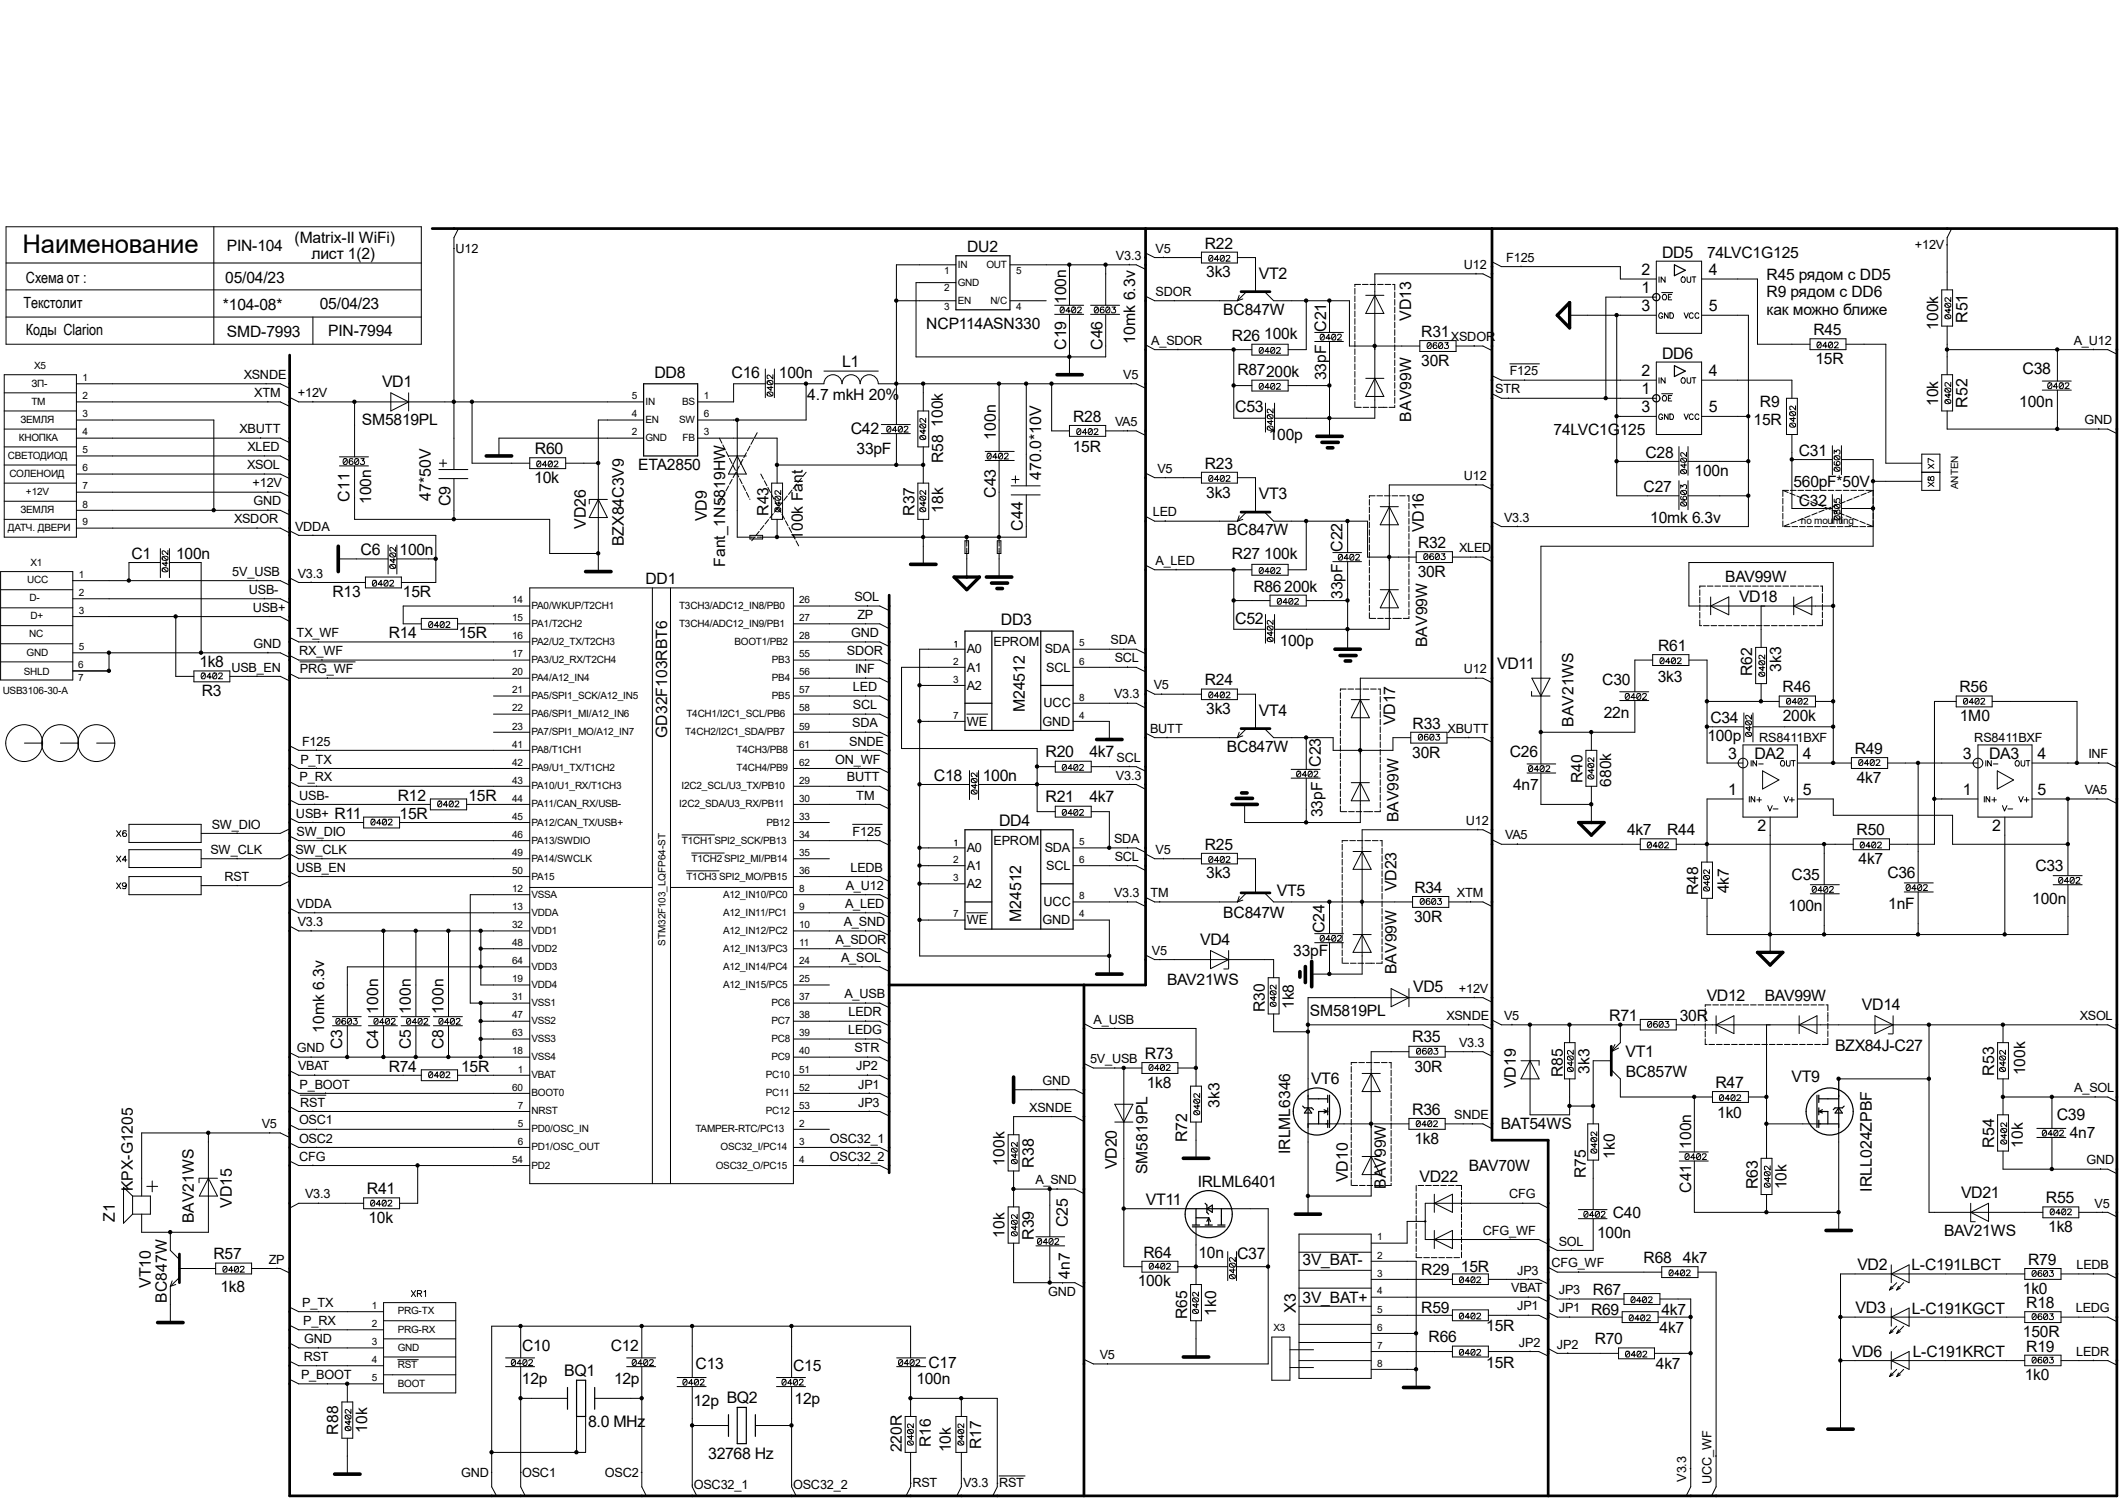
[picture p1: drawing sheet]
<svg xmlns="http://www.w3.org/2000/svg" width="297mm" height="210mm" viewBox="0 0 297 210" stroke-linecap="round" stroke-linejoin="round" font-family="sans-serif">
<defs><g id="words">
<text font-size="3.6" x="3.1" y="35.5">Наименование</text>
<g font-size="2.2">
<text x="31.8" y="35.1">PIN-104</text>
<text x="41.3" y="34">(Matrix-II WiFi)</text>
<text x="135.6" y="35.3">DU2</text>
<text x="168.9" y="34.8">R22</text>
<text x="3.6" y="39.6">Схема от :</text>
<text x="31.6" y="39.6">05/04/23</text>
<text x="43.6" y="36.3">лист 1(2)</text>
<text x="169.1" y="38.9">3k3</text>
<text x="176.4" y="39.1">VT2</text>
<text x="230.1" y="41.1">1</text>
<text x="230.1" y="38.6">2</text>
<text x="233" y="36.2">DD5</text>
<text x="239.3" y="36.1">74LVC1G125</text>
<text x="239.5" y="38.6">4</text>
<text x="247.6" y="39.2">R45 рядом с DD5</text>
<text x="247.6" y="41.7">R9 рядом с DD6</text>
<text x="3.3" y="43.2">Текстолит</text>
<text x="3.6" y="47">Коды Clarion</text>
<text x="31.2" y="43.4">*104-08*</text>
<text x="31.8" y="47.2">SMD-7993</text>
<text x="44.8" y="43.3">05/04/23</text>
<text x="46" y="47.1">PIN-7994</text>
<text x="129.8" y="46.2">NCP114ASN330</text>
<text x="149.4" y="42.6" transform="rotate(-90 149.4 42.6)">100n</text>
<text x="171.4" y="44.2">BC847W</text>
<text x="172.7" y="47.8">R26</text>
<text x="177.2" y="47.5">100k</text>
<text x="185.9" y="46.5" transform="rotate(-90 185.9 46.5)">C21</text>
<text x="197.8" y="45" transform="rotate(-90 197.8 45)">VD13</text>
<text x="199.2" y="47.2">R31</text>
<text x="230.1" y="43.6">3</text>
<text x="239.5" y="43.6">5</text>
<text x="247.6" y="44.1">как можно ближе</text>
<text x="254.2" y="47">R45</text>
<text x="271.7" y="46.3" transform="rotate(-90 271.7 46.3)">100k</text>
<text x="275.8" y="45.3" transform="rotate(-90 275.8 45.3)">R51</text>
<text x="91.7" y="53">DD8</text>
<text x="102.5" y="53">C16</text>
<text x="109.2" y="53">100n</text>
<text x="118" y="51.5">L1</text>
<text x="149.4" y="49.1" transform="rotate(-90 149.4 49.1)">C19</text>
<text x="154.5" y="49.1" transform="rotate(-90 154.5 49.1)">C46</text>
<text x="159.1" y="48.2" transform="rotate(-90 159.1 48.2)">10mk 6.3v</text>
<text x="173.4" y="52.5">R87200k</text>
<text x="185.9" y="53.3" transform="rotate(-90 185.9 53.3)">33pF</text>
<text x="199.2" y="51.3">30R</text>
<text x="230.1" y="52.7">2</text>
<text x="233" y="50.4">DD6</text>
<text x="239.5" y="52.7">4</text>
<text x="254.5" y="51">15R</text>
<text x="283.5" y="52.5">C38</text>
<text x="50.7" y="59.6">SM5819PL</text>
<text x="53.6" y="54.3">VD1</text>
<text x="113.2" y="56.1">4.7 mkH 20%</text>
<text x="132.2" y="59.9" transform="rotate(-90 132.2 59.9)">100k</text>
<text x="150.4" y="59.1">R28</text>
<text x="173.1" y="57.8">C53</text>
<text x="197.8" y="59.1" transform="rotate(-90 197.8 59.1)">BAV99W</text>
<text x="230.1" y="57.8">3</text>
<text x="230.1" y="55.3">1</text>
<text x="239.5" y="57.8">5</text>
<text x="245.8" y="59.6">15R</text>
<text x="246.7" y="57.1">R9</text>
<text x="271.7" y="56.9" transform="rotate(-90 271.7 56.9)">10k</text>
<text x="275.8" y="57.2" transform="rotate(-90 275.8 57.2)">R52</text>
<text x="283" y="57.1">100n</text>
<text x="75" y="63.6">R60</text>
<text x="89.5" y="66">ETA2850</text>
<text x="119.3" y="60.9">C42</text>
<text x="120.1" y="63.7">33pF</text>
<text x="132.2" y="64.9" transform="rotate(-90 132.2 64.9)">R58</text>
<text x="139.6" y="61.6" transform="rotate(-90 139.6 61.6)">100n</text>
<text x="150.4" y="63.4">15R</text>
<text x="168.9" y="65.7">R23</text>
<text x="177.8" y="61.6">100p</text>
<text x="217.8" y="60.9">74LVC1G125</text>
<text x="230.6" y="64.2">C28</text>
<text x="252.1" y="63.9">C31</text>
<text x="49" y="70.3" transform="rotate(-90 49 70.3)">C11</text>
<text x="52" y="70.7" transform="rotate(-90 52 70.7)">100n</text>
<text x="60.4" y="70.2" transform="rotate(-90 60.4 70.2)">47*50V</text>
<text x="63.2" y="71" transform="rotate(-90 63.2 71)">C9</text>
<text x="74.9" y="67.7">10k</text>
<text x="132.2" y="71.9" transform="rotate(-90 132.2 71.9)">18k</text>
<text x="139.6" y="69.8" transform="rotate(-90 139.6 69.8)">C43</text>
<text x="145.9" y="67.2" transform="rotate(-90 145.9 67.2)">470.0*10V</text>
<text x="169.1" y="69.8">3k3</text>
<text x="176.4" y="70">VT3</text>
<text x="230.4" y="69">C27</text>
<text x="237.5" y="66.7">100n</text>
<text x="251.4" y="68.2">560pF*50V</text>
<text x="252.1" y="71">C32</text>
<text x="50.5" y="77.8">C6</text>
<text x="56" y="77.8">100n</text>
<text x="82.1" y="74.1" transform="rotate(-90 82.1 74.1)">VD26</text>
<text x="87.5" y="76.6" transform="rotate(-90 87.5 76.6)">BZX84C3V9</text>
<text x="99.1" y="73.1" transform="rotate(-90 99.1 73.1)">VD9</text>
<text x="107.7" y="72.3" transform="rotate(-90 107.7 72.3)">R43</text>
<text x="112.5" y="75.7" transform="rotate(-90 112.5 75.7)">100k Fant</text>
<text x="128.2" y="72.3" transform="rotate(-90 128.2 72.3)">R37</text>
<text x="143.4" y="74.4" transform="rotate(-90 143.4 74.4)">C44</text>
<text x="172" y="75.1">BC847W</text>
<text x="188.2" y="77.4" transform="rotate(-90 188.2 77.4)">C22</text>
<text x="198.8" y="76.8">R32</text>
<text x="199.6" y="74.6" transform="rotate(-90 199.6 74.6)">VD16</text>
<text x="231.3" y="73.3">10mk 6.3v</text>
<text x="18.4" y="78.4">C1</text>
<text x="24.7" y="78.4">100n</text>
<text x="46.6" y="83.7">R13</text>
<text x="56.5" y="83.7">15R</text>
<text x="90.5" y="81.9">DD1</text>
<text x="101.6" y="79.5" transform="rotate(-90 101.6 79.5)">Fant_1N5819HW</text>
<text x="172.7" y="78.4">R27</text>
<text x="175.7" y="82.9">R86200k</text>
<text x="177.2" y="78.4">100k</text>
<text x="188.2" y="84" transform="rotate(-90 188.2 84)">33pF</text>
<text x="198.7" y="80.9">30R</text>
<text x="241.8" y="81.7">BAV99W</text>
<text x="54.5" y="89.5">R14</text>
<text x="64.3" y="89.5">15R</text>
<text x="140.3" y="87.7">DD3</text>
<text x="173.1" y="87.4">C52</text>
<text x="243.8" y="84.4">VD18</text>
<text x="27.9" y="93.6">1k8</text>
<text x="179.4" y="90.5">100p</text>
<text x="200" y="90.7" transform="rotate(-90 200 90.7)">BAV99W</text>
<text x="209.8" y="93.8">VD11</text>
<text x="232.4" y="95.5">3k3</text>
<text x="232.4" y="91.2">R61</text>
<text x="245.6" y="94.8" transform="rotate(-90 245.6 94.8)">R62</text>
<text x="249.6" y="94.2" transform="rotate(-90 249.6 94.2)">3k3</text>
<text x="28.3" y="97.6">R3</text>
<text x="143.6" y="99.9" transform="rotate(-90 143.6 99.9)">M24512</text>
<text x="168.9" y="96.1">R24</text>
<text x="169.1" y="100.1">3k3</text>
<text x="176.4" y="100.3">VT4</text>
<text x="195.5" y="101.7" transform="rotate(-90 195.5 101.7)">VD17</text>
<text x="220.6" y="101.9" transform="rotate(-90 220.6 101.9)">BAV21WS</text>
<text x="224.6" y="96.1">C30</text>
<text x="224.8" y="100.6">22n</text>
<text x="239.7" y="101.4">C34</text>
<text x="249.9" y="97.1">R46</text>
<text x="249.9" y="101.1">200k</text>
<text x="274.7" y="97.1">R56</text>
<text x="274.7" y="101.1">1M0</text>
<text x="93.5" y="103.4" transform="rotate(-90 93.5 103.4)">GD32F103RBT6</text>
<text x="146.6" y="106.2">R20</text>
<text x="152.7" y="106.2">4k7</text>
<text x="172" y="105.5">BC847W</text>
<text x="185.1" y="107.5" transform="rotate(-90 185.1 107.5)">C23</text>
<text x="198" y="106.2">30R</text>
<text x="198" y="102.2">R33</text>
<text x="211.6" y="106.2">C26</text>
<text x="239.3" y="103.9">100p</text>
<text x="242.2" y="106.4">3</text>
<text x="245.9" y="106.4">DA2</text>
<text x="252.7" y="106.4">4</text>
<text x="260" y="105.7">R49</text>
<text x="275.1" y="106.4">3</text>
<text x="278.8" y="106.4">DA3</text>
<text x="285.6" y="106.4">4</text>
<text x="55.8" y="112.3">R12</text>
<text x="65.7" y="112.3">15R</text>
<text x="130.9" y="109.4">C18</text>
<text x="137.8" y="109.4">100n</text>
<text x="146.6" y="112.5">R21</text>
<text x="152.7" y="112.5">4k7</text>
<text x="212.1" y="110.7">4n7</text>
<text x="221.8" y="109.8" transform="rotate(-90 221.8 109.8)">R40</text>
<text x="225.9" y="110.3" transform="rotate(-90 225.9 110.3)">680k</text>
<text x="242.2" y="111.5">1</text>
<text x="252.7" y="111.5">5</text>
<text x="260.3" y="109.7">4k7</text>
<text x="275.1" y="111.5">1</text>
<text x="285.6" y="111.5">5</text>
<text x="46.9" y="114.8">R11</text>
<text x="56" y="114.8">15R</text>
<text x="140" y="115.8">DD4</text>
<text x="168.9" y="119.1">R25</text>
<text x="185.4" y="114.6" transform="rotate(-90 185.4 114.6)">33pF</text>
<text x="196" y="115.3" transform="rotate(-90 196 115.3)">BAV99W</text>
<text x="228" y="117.1">4k7</text>
<text x="233.7" y="117.1">R44</text>
<text x="246.3" y="116.5">2</text>
<text x="260.2" y="117.1">R50</text>
<text x="279.2" y="116.5">2</text>
<text x="169.1" y="123.1">3k3</text>
<text x="179" y="125.6">VT5</text>
<text x="195.8" y="125" transform="rotate(-90 195.8 125)">VD23</text>
<text x="198.2" y="125.2">R34</text>
<text x="238" y="125.5" transform="rotate(-90 238 125.5)">R48</text>
<text x="242.3" y="125.3" transform="rotate(-90 242.3 125.3)">4k7</text>
<text x="251.1" y="123.4">C35</text>
<text x="260.5" y="121.1">4k7</text>
<text x="264.5" y="123.1">C36</text>
<text x="285.3" y="122.1">C33</text>
<text x="143.1" y="129.2" transform="rotate(-90 143.1 129.2)">M24512</text>
<text x="171.4" y="128.7">BC847W</text>
<text x="185.6" y="130.8" transform="rotate(-90 185.6 130.8)">C24</text>
<text x="198.2" y="129.2">30R</text>
<text x="250.7" y="127.7">100n</text>
<text x="264.7" y="127.5">1nF</text>
<text x="284.9" y="126.7">100n</text>
<text x="168.2" y="132.5">VD4</text>
<text x="181.3" y="134">33pF</text>
<text x="195.8" y="136.6" transform="rotate(-90 195.8 136.6)">BAV99W</text>
<text x="53" y="142.1" transform="rotate(-90 53 142.1)">100n</text>
<text x="57.6" y="142.1" transform="rotate(-90 57.6 142.1)">100n</text>
<text x="62.1" y="142.1" transform="rotate(-90 62.1 142.1)">100n</text>
<text x="163.6" y="138.1">BAV21WS</text>
<text x="177.3" y="141.9" transform="rotate(-90 177.3 141.9)">R30</text>
<text x="181.4" y="141.5" transform="rotate(-90 181.4 141.5)">1k8</text>
<text x="183.6" y="142.4">SM5819PL</text>
<text x="198.1" y="139.1">VD5</text>
<text x="225.6" y="143.1">R71</text>
<text x="235.5" y="143.2">30R</text>
<text x="239.2" y="140.3">VD12</text>
<text x="247.4" y="140.4">BAV99W</text>
<text x="261" y="141.6">VD14</text>
<text x="45.4" y="144.8" transform="rotate(-90 45.4 144.8)">10mk 6.3v</text>
<text x="48" y="147.1" transform="rotate(-90 48 147.1)">C3</text>
<text x="53" y="147.1" transform="rotate(-90 53 147.1)">C4</text>
<text x="57.6" y="147.1" transform="rotate(-90 57.6 147.1)">C5</text>
<text x="62.1" y="147.1" transform="rotate(-90 62.1 147.1)">C8</text>
<text x="160.5" y="148.4">R73</text>
<text x="198" y="146.1">R35</text>
<text x="227.8" y="148.2">VT1</text>
<text x="257.2" y="147.4">BZX84J-C27</text>
<text x="54.5" y="150.2">R74</text>
<text x="64.6" y="150.2">15R</text>
<text x="160.7" y="152.5">1k8</text>
<text x="170.9" y="155.3" transform="rotate(-90 170.9 155.3)">3k3</text>
<text x="183.8" y="152">VT6</text>
<text x="198.2" y="150.2">30R</text>
<text x="212.5" y="152.6" transform="rotate(-90 212.5 152.6)">VD19</text>
<text x="219" y="151" transform="rotate(-90 219 151)">R85</text>
<text x="222.8" y="150.6" transform="rotate(-90 222.8 150.6)">3k3</text>
<text x="227.9" y="151">BC857W</text>
<text x="240.5" y="152.5">R47</text>
<text x="251.1" y="151.7">VT9</text>
<text x="279.5" y="150.8" transform="rotate(-90 279.5 150.8)">R53</text>
<text x="283.8" y="150.8" transform="rotate(-90 283.8 150.8)">100k</text>
<text x="166.4" y="160.1" transform="rotate(-90 166.4 160.1)">R72</text>
<text x="180.9" y="161.8" transform="rotate(-90 180.9 161.8)">IRLML6346</text>
<text x="198" y="156.3">R36</text>
<text x="198.2" y="160.4">1k8</text>
<text x="210.4" y="158.3">BAT54WS</text>
<text x="237" y="161.1" transform="rotate(-90 237 161.1)">100n</text>
<text x="240.7" y="156.8">1k0</text>
<text x="279.5" y="160.9" transform="rotate(-90 279.5 160.9)">R54</text>
<text x="283.6" y="161" transform="rotate(-90 283.6 161)">10k</text>
<text x="288.3" y="157">C39</text>
<text x="290.1" y="159.6">4n7</text>
<text x="18.6" y="167" transform="rotate(-90 18.6 167)">KPX-G1205</text>
<text x="51.4" y="167.4">R41</text>
<text x="140.8" y="163.4" transform="rotate(-90 140.8 163.4)">100k</text>
<text x="144.9" y="163.7" transform="rotate(-90 144.9 163.7)">R38</text>
<text x="156.6" y="164" transform="rotate(-90 156.6 164)">VD20</text>
<text x="160.8" y="164.6" transform="rotate(-90 160.8 164.6)">SM5819PL</text>
<text x="167.9" y="166.4">IRLML6401</text>
<text x="188.9" y="165.7" transform="rotate(-90 188.9 165.7)">VD10</text>
<text x="194.2" y="166.7" transform="rotate(-90 194.2 166.7)">BAV99W</text>
<text x="199" y="165.7">VD22</text>
<text x="205.9" y="164.1">BAV70W</text>
<text x="222.3" y="165.2" transform="rotate(-90 222.3 165.2)">R75</text>
<text x="226.4" y="162.5" transform="rotate(-90 226.4 162.5)">1k0</text>
<text x="237" y="167.2" transform="rotate(-90 237 167.2)">C41</text>
<text x="246.4" y="166.8" transform="rotate(-90 246.4 166.8)">R63</text>
<text x="250.4" y="166.8" transform="rotate(-90 250.4 166.8)">10k</text>
<text x="262.3" y="167" transform="rotate(-90 262.3 167)">IRLL024ZPBF</text>
<text x="274.9" y="167.9">VD21</text>
<text x="16.1" y="171.3" transform="rotate(-90 16.1 171.3)">Z1</text>
<text x="27.2" y="171.5" transform="rotate(-90 27.2 171.5)">BAV21WS</text>
<text x="32.5" y="169.3" transform="rotate(-90 32.5 169.3)">VD15</text>
<text x="51.6" y="171.5">10k</text>
<text x="140.8" y="173.5" transform="rotate(-90 140.8 173.5)">10k</text>
<text x="144.9" y="173.8" transform="rotate(-90 144.9 173.8)">R39</text>
<text x="149.7" y="172" transform="rotate(-90 149.7 172)">C25</text>
<text x="160.6" y="168.9">VT11</text>
<text x="223.9" y="173.5">100n</text>
<text x="226.1" y="170.7">C40</text>
<text x="272.5" y="173.3">BAV21WS</text>
<text x="286.8" y="168.7">R55</text>
<text x="287.1" y="172.8">1k8</text>
<text x="29.9" y="176.5">R57</text>
<text x="149.9" y="179.3" transform="rotate(-90 149.9 179.3)">4n7</text>
<text x="160.3" y="176.3">R64</text>
<text x="168" y="176.3">10n</text>
<text x="173.4" y="176.5">C37</text>
<text x="182.6" y="177.3">3V_BAT-</text>
<text x="199.2" y="178.8">R29</text>
<text x="204.8" y="178.3">15R</text>
<text x="230.4" y="177">R68</text>
<text x="235.9" y="177">4k7</text>
<text x="260.3" y="178.1">VD2</text>
<text x="267.9" y="178.1">L-C191LBCT</text>
<text x="284.3" y="177.3">R79</text>
<text x="21.1" y="180.6" transform="rotate(-90 21.1 180.6)">VT10</text>
<text x="23.4" y="182.6" transform="rotate(-90 23.4 182.6)">BC847W</text>
<text x="30.9" y="181.1">1k8</text>
<text x="159.5" y="180.3">100k</text>
<text x="166.4" y="185" transform="rotate(-90 166.4 185)">R65</text>
<text x="170.5" y="184.5" transform="rotate(-90 170.5 184.5)">1k0</text>
<text x="181.6" y="184" transform="rotate(-90 181.6 184)">X3</text>
<text x="182.6" y="182.6">3V_BAT+</text>
<text x="199.2" y="184.1">R59</text>
<text x="223" y="184.4">R69</text>
<text x="223.3" y="181.6">R67</text>
<text x="232.9" y="184.4">4k7</text>
<text x="260.1" y="184.1">VD3</text>
<text x="268" y="184.1">L-C191KGCT</text>
<text x="283.5" y="181.4">1k0</text>
<text x="284" y="183.4">R18</text>
<text x="73.2" y="189.4">C10</text>
<text x="85.6" y="189.4">C12</text>
<text x="97.5" y="192">C13</text>
<text x="130.1" y="191.7">C17</text>
<text x="200.2" y="188.2">R66</text>
<text x="208.3" y="186.6">15R</text>
<text x="208.3" y="191.7">15R</text>
<text x="223.5" y="188.4">R70</text>
<text x="232.1" y="192">4k7</text>
<text x="232.6" y="186.9">4k7</text>
<text x="259.6" y="190.2">VD6</text>
<text x="268.1" y="190.2">L-C191KRCT</text>
<text x="283.5" y="187.5">150R</text>
<text x="284" y="189.5">R19</text>
<text x="73.2" y="194">12p</text>
<text x="79.1" y="193">BQ1</text>
<text x="86.1" y="194">12p</text>
<text x="97.2" y="197.1">12p BQ2</text>
<text x="111.2" y="192.2">C15</text>
<text x="111.4" y="196.8">12p</text>
<text x="128.4" y="194">100n</text>
<text x="283.8" y="193.5">1k0</text>
<text x="47.4" y="201.1" transform="rotate(-90 47.4 201.1)">R88</text>
<text x="51.5" y="200.9" transform="rotate(-90 51.5 200.9)">10k</text>
<text x="82.4" y="200.1">8.0 MHz</text>
<text x="126.4" y="203.6" transform="rotate(-90 126.4 203.6)">220R</text>
<text x="130.5" y="202.9" transform="rotate(-90 130.5 202.9)">R16</text>
<text x="133.3" y="203.6" transform="rotate(-90 133.3 203.6)">10k</text>
<text x="137.5" y="203.2" transform="rotate(-90 137.5 203.2)">R17</text>
<text x="99.3" y="204.6">32768 Hz</text>
</g>
<g font-size="1.8">
<text x="63.8" y="35.4">U12</text>
<text x="162" y="35.4">V5</text>
<text x="268.4" y="34.9">+12V</text>
<text x="156.4" y="36.4">V3.3</text>
<text x="162" y="41.5">SDOR</text>
<text x="205.2" y="37.7">U12</text>
<text x="211.1" y="36.7">F125</text>
<text x="203.4" y="47.8">XSDOR</text>
<text x="34.2" y="53.1">XSNDE</text>
<text x="157.4" y="53.1">V5</text>
<text x="161.4" y="48.3">A_SDOR</text>
<text x="211.6" y="52.6">F125</text>
<text x="290.7" y="48.3">A_U12</text>
<text x="35.6" y="55.7">XTM</text>
<text x="41.7" y="55.7">+12V</text>
<text x="156.3" y="59.7">VA5</text>
<text x="209.6" y="55.2">STR</text>
<text x="292.2" y="59.5">GND</text>
<text x="33.6" y="60.7">XBUTT</text>
<text x="34.6" y="65.8">XSOL</text>
<text x="34.7" y="63.2">XLED</text>
<text x="35.4" y="68.3">+12V</text>
<text x="35.5" y="70.9">GND</text>
<text x="162.2" y="66.3">V5</text>
<text x="205.2" y="67.3">U12</text>
<text x="32.8" y="73.4">XSDOR</text>
<text x="41.4" y="74.4">VDDA</text>
<text x="161.6" y="72.4">LED</text>
<text x="204.5" y="77.4">XLED</text>
<text x="210.8" y="73.2">V3.3</text>
<text x="32.6" y="80.7">5V_USB</text>
<text x="34.9" y="83.3">USB-</text>
<text x="41.7" y="81">V3.3</text>
<text x="162" y="79.2">A_LED</text>
<text x="35.4" y="85.8">USB+</text>
<text x="41.6" y="89.3">TX_WF</text>
<text x="119.3" y="89.3">GND</text>
<text x="119.8" y="84.3">SOL</text>
<text x="120.2" y="86.8">ZP</text>
<text x="32.4" y="94.1">USB_EN</text>
<text x="35.5" y="90.8">GND</text>
<text x="42" y="91.9">RX_WF</text>
<text x="42" y="94.4">PRG_WF</text>
<text x="118.7" y="91.9">SDOR</text>
<text x="119.8" y="94.4">INF</text>
<text x="135.5" y="91.6">A0</text>
<text x="135.5" y="94.1">A1</text>
<text x="139.3" y="90.6">EPROM</text>
<text x="146.4" y="91.6">SDA</text>
<text x="146.6" y="94.1">SCL</text>
<text x="155.7" y="90.3">SDA</text>
<text x="156.3" y="92.9">SCL</text>
<text x="205.2" y="94.4">U12</text>
<text x="119.5" y="102">SDA</text>
<text x="119.5" y="99.4">SCL</text>
<text x="119.5" y="96.9">LED</text>
<text x="135.5" y="96.7">A2</text>
<text x="135.5" y="101.7">WE</text>
<text x="146.1" y="101.7">GND</text>
<text x="146.3" y="99.2">UCC</text>
<text x="156.2" y="97.9">V3.3</text>
<text x="161.7" y="96.6">V5</text>
<text x="42.1" y="107.1">P_TX</text>
<text x="42.3" y="104.5">F125</text>
<text x="117.1" y="107.1">ON_WF</text>
<text x="119" y="104.5">SNDE</text>
<text x="156.5" y="106.8">SCL</text>
<text x="161.2" y="102.7">BUTT</text>
<text x="202.9" y="102.7">XBUTT</text>
<text x="246.6" y="104">RS8411BXF</text>
<text x="276.7" y="104">RS8411BXF</text>
<text x="292.7" y="106.3">INF</text>
<text x="42" y="112.1">USB-</text>
<text x="42" y="109.6">P_RX</text>
<text x="118.7" y="109.6">BUTT</text>
<text x="120" y="112.1">TM</text>
<text x="156.4" y="109.3">V3.3</text>
<text x="292.2" y="111.3">VA5</text>
<text x="29.5" y="119.7">SW_CLK</text>
<text x="29.7" y="116.2">SW_DIO</text>
<text x="41.4" y="119.7">SW_CLK</text>
<text x="41.5" y="114.6">USB+</text>
<text x="41.6" y="117.2">SW_DIO</text>
<text x="119.5" y="117.2">F125</text>
<text x="135.5" y="119.5">A0</text>
<text x="139.3" y="118.4">EPROM</text>
<text x="146.4" y="119.5">SDA</text>
<text x="156.2" y="118.2">SDA</text>
<text x="162" y="119.7">V5</text>
<text x="205.4" y="115.7">U12</text>
<text x="211" y="117.7">VA5</text>
<text x="31.5" y="123.5">RST</text>
<text x="41.5" y="122.2">USB_EN</text>
<text x="118.5" y="124.8">A_U12</text>
<text x="119.2" y="122.2">LEDB</text>
<text x="135.5" y="122">A1</text>
<text x="135.5" y="124.5">A2</text>
<text x="146.6" y="122">SCL</text>
<text x="156.2" y="125.8">V3.3</text>
<text x="156.3" y="120.7">SCL</text>
<text x="161.2" y="125.8">TM</text>
<text x="204.2" y="125.8">XTM</text>
<text x="41.6" y="127.3">VDDA</text>
<text x="41.7" y="129.8">V3.3</text>
<text x="118.3" y="129.8">A_SND</text>
<text x="118.4" y="127.3">A_LED</text>
<text x="135.5" y="129.6">WE</text>
<text x="146.1" y="129.6">GND</text>
<text x="146.3" y="127">UCC</text>
<text x="117.1" y="132.3">A_SDOR</text>
<text x="117.9" y="134.9">A_SOL</text>
<text x="161.5" y="133.9">V5</text>
<text x="118.4" y="140">A_USB</text>
<text x="118.9" y="142.5">LEDR</text>
<text x="153.3" y="143.5">A_USB</text>
<text x="202.7" y="143">XSNDE</text>
<text x="204.5" y="139.2">+12V</text>
<text x="210.8" y="143">V5</text>
<text x="291.5" y="143">XSOL</text>
<text x="41.6" y="147.5">GND</text>
<text x="118.9" y="145">LEDG</text>
<text x="119.8" y="147.5">STR</text>
<text x="152.8" y="149.1">5V_USB</text>
<text x="204.5" y="146.8">V3.3</text>
<text x="41.8" y="150.1">VBAT</text>
<text x="42" y="152.6">P_BOOT</text>
<text x="42.1" y="155.2">RST</text>
<text x="120" y="150.1">JP2</text>
<text x="120.3" y="155.2">JP3</text>
<text x="120.3" y="152.6">JP1</text>
<text x="144.3" y="155.9">XSNDE</text>
<text x="146.1" y="152.1">GND</text>
<text x="290.7" y="153.1">A_SOL</text>
<text x="36.7" y="158.2">V5</text>
<text x="41.9" y="157.6">OSC1</text>
<text x="41.9" y="160.2">OSC2</text>
<text x="116.3" y="160.2">OSC32_1</text>
<text x="203.8" y="156.9">SNDE</text>
<text x="42" y="162.7">CFG</text>
<text x="116.3" y="162.7">OSC32_2</text>
<text x="145.1" y="166">A_SND</text>
<text x="292.4" y="163.2">GND</text>
<text x="42.8" y="168">V3.3</text>
<text x="207.9" y="173.1">CFG_WF</text>
<text x="211.5" y="168">CFG</text>
<text x="293.6" y="169.3">V5</text>
<text x="37.7" y="177.2">ZP</text>
<text x="212.6" y="178.7">JP3</text>
<text x="217.5" y="177.7">CFG_WF</text>
<text x="218.5" y="174.6">SOL</text>
<text x="291" y="177.9">LEDB</text>
<text x="42.4" y="183.2">P_TX</text>
<text x="42.5" y="185.8">P_RX</text>
<text x="146.9" y="181.7">GND</text>
<text x="211.8" y="181.2">VBAT</text>
<text x="212.6" y="183.7">JP1</text>
<text x="218.5" y="184">JP1</text>
<text x="218.5" y="181.4">JP3</text>
<text x="291" y="184">LEDG</text>
<text x="42.6" y="190.8">RST</text>
<text x="42.6" y="188.3">GND</text>
<text x="154.1" y="190.5">V5</text>
<text x="212.9" y="188.8">JP2</text>
<text x="218.2" y="189.1">JP2</text>
<text x="291" y="190.1">LEDR</text>
<text x="42.2" y="193.3">P_BOOT</text>
<text x="64.6" y="207">GND</text>
<text x="73.2" y="207">OSC1</text>
<text x="84.8" y="207">OSC2</text>
<text x="97.2" y="208.8">OSC32_1</text>
<text x="111.2" y="208.8">OSC32_2</text>
<text x="127.9" y="208.5">RST</text>
<text x="135" y="208.5">V3.3</text>
<text x="140" y="208.5">RST</text>
<text x="236.3" y="207.8" transform="rotate(-90 236.3 207.8)">V3.3</text>
<text x="239.9" y="208" transform="rotate(-90 239.9 208)">UCC_WF</text>
</g>
<g font-size="1.4">
<text x="132.3" y="38.4">1</text>
<text x="132.3" y="40.9">2</text>
<text x="134.2" y="37.5">IN</text>
<text x="134.2" y="40">GND</text>
<text x="138.3" y="37.5">OUT</text>
<text x="142.4" y="38.4">5</text>
<text x="132.3" y="43.4">3</text>
<text x="134.2" y="42.6">EN</text>
<text x="138.8" y="42.6">N/C</text>
<text x="142.4" y="43.4">4</text>
<text x="4.8" y="51.7">X5</text>
<text x="11.6" y="53.4">1</text>
<text x="2.9" y="59.3">ЗЕМЛЯ</text>
<text x="4.4" y="56.7">TM</text>
<text x="4.4" y="54.2">ЗП-</text>
<text x="11.6" y="56">2</text>
<text x="11.6" y="58.5">3</text>
<text x="88.6" y="56">5</text>
<text x="88.6" y="58.5">4</text>
<text x="90.5" y="56.8">IN</text>
<text x="90.5" y="59.3">EN</text>
<text x="95.2" y="59.3">SW</text>
<text x="95.6" y="56.8">BS</text>
<text x="98.6" y="56">1</text>
<text x="98.6" y="58.5">6</text>
<text x="1.1" y="64.3">СВЕТОДИОД</text>
<text x="2.6" y="61.8">КНОПКА</text>
<text x="11.6" y="61">4</text>
<text x="11.6" y="63.5">5</text>
<text x="88.6" y="61">2</text>
<text x="90.5" y="61.8">GND</text>
<text x="95.7" y="61.8">FB</text>
<text x="98.6" y="61">3</text>
<text x="1.4" y="66.8">СОЛЕНОИД</text>
<text x="2.9" y="71.9">ЗЕМЛЯ</text>
<text x="3.6" y="69.4">+12V</text>
<text x="11.6" y="66.1">6</text>
<text x="11.6" y="68.6">7</text>
<text x="11.6" y="71.2">8</text>
<text x="274.5" y="68.6" transform="rotate(-90 274.5 68.6)">ANTEN</text>
<text x="1.1" y="74.4">ДАТЧ. ДВЕРИ</text>
<text x="11.6" y="73.7">9</text>
<text x="252.4" y="73.4">no mounting</text>
<text x="3.8" y="81.8">UCC</text>
<text x="4.3" y="79.3">X1</text>
<text x="11" y="83.6">2</text>
<text x="11" y="81">1</text>
<text x="4.1" y="89.4">NC</text>
<text x="4.1" y="84.3">D-</text>
<text x="4.3" y="86.8">D+</text>
<text x="11" y="86.1">3</text>
<text x="71.8" y="87.1">15</text>
<text x="71.8" y="89.6">16</text>
<text x="71.8" y="84.6">14</text>
<text x="74.5" y="87.9">PA1/T2CH2</text>
<text x="74.5" y="85.4">PA0/WKUP/T2CH1</text>
<text x="95.2" y="87.9">T3CH4/ADC12_IN9/PB1</text>
<text x="95.2" y="85.4">T3CH3/ADC12_IN8/PB0</text>
<text x="112" y="87.1">27</text>
<text x="112" y="89.6">28</text>
<text x="112" y="84.6">26</text>
<text x="3.3" y="94.7">SHLD</text>
<text x="3.7" y="91.9">GND</text>
<text x="11" y="93.7">6</text>
<text x="11" y="95.5">7</text>
<text x="11" y="91.1">5</text>
<text x="71.8" y="94.7">20</text>
<text x="71.8" y="92.2">17</text>
<text x="74.5" y="95.5">PA4/A12_IN4</text>
<text x="74.5" y="90.4">PA2/U2_TX/T2CH3</text>
<text x="74.5" y="93">PA3/U2_RX/T2CH4</text>
<text x="103" y="90.4">BOOT1/PB2</text>
<text x="108.2" y="95.5">PB4</text>
<text x="108.2" y="93">PB3</text>
<text x="112" y="94.7">56</text>
<text x="112" y="92.2">55</text>
<text x="133.6" y="93.2">2</text>
<text x="133.6" y="95.7">3</text>
<text x="151.3" y="90.6">5</text>
<text x="151.3" y="93.2">6</text>
<text x=".4" y="97.3">USB3106-30-A</text>
<text x="71.8" y="97.2">21</text>
<text x="71.8" y="99.7">22</text>
<text x="74.5" y="98">PA5/SPI1_SCK/A12_IN5</text>
<text x="74.5" y="100.5">PA6/SPI1_MI/A12_IN6</text>
<text x="96.2" y="100.5">T4CH1/I2C1_SCL/PB6</text>
<text x="108.2" y="98">PB5</text>
<text x="112" y="97.2">57</text>
<text x="112" y="99.7">58</text>
<text x="133.6" y="100.8">7</text>
<text x="151.3" y="100.8">4</text>
<text x="151.3" y="98.2">8</text>
<text x="71.8" y="102.3">23</text>
<text x="71.8" y="104.8">41</text>
<text x="71.8" y="107.4">42</text>
<text x="74.5" y="103.1">PA7/SPI1_MO/A12_IN7</text>
<text x="74.5" y="105.6">PA8/T1CH1</text>
<text x="96.1" y="103.1">T4CH2/I2C1_SDA/PB7</text>
<text x="103.3" y="105.6">T4CH3/PB8</text>
<text x="112" y="102.3">59</text>
<text x="112" y="104.8">61</text>
<text x="112" y="107.4">62</text>
<text x="71.8" y="109.9">43</text>
<text x="71.8" y="112.4">44</text>
<text x="74.5" y="110.7">PA10/U1_RX/T1CH3</text>
<text x="74.5" y="113.2">PA11/CAN_RX/USB-</text>
<text x="74.5" y="108.2">PA9/U1_TX/T1CH2</text>
<text x="95.2" y="113.2">I2C2_SDA/U3_RX/PB11</text>
<text x="95.5" y="110.7">I2C2_SCL/U3_TX/PB10</text>
<text x="103.3" y="108.2">T4CH4/PB9</text>
<text x="112" y="109.9">29</text>
<text x="112" y="112.4">30</text>
<text x="71.8" y="117.5">46</text>
<text x="71.8" y="114.9">45</text>
<text x="74.5" y="118.3">PA13/SWDIO</text>
<text x="74.5" y="115.7">PA12/CAN_TX/USB+</text>
<text x="95.6" y="118.3">T1CH1 SPI2_SCK/PB13</text>
<text x="107.4" y="115.7">PB12</text>
<text x="112" y="114.9">33</text>
<text x="112" y="117.5">34</text>
<text x="151.3" y="118.5">5</text>
<text x="71.8" y="125.1">12</text>
<text x="71.8" y="120">49</text>
<text x="71.8" y="122.5">50</text>
<text x="74.5" y="125.9">VSSA</text>
<text x="74.5" y="120.8">PA14/SWCLK</text>
<text x="74.5" y="123.3">PA15</text>
<text x="96.2" y="123.3">T1CH3 SPI2_MO/PB15</text>
<text x="96.9" y="120.8">T1CH2 SPI2_MI/PB14</text>
<text x="101.3" y="125.9">A12_IN10/PC0</text>
<text x="112" y="125.1">8</text>
<text x="112" y="120">35</text>
<text x="112" y="122.5">36</text>
<text x="133.6" y="121">2</text>
<text x="133.6" y="123.5">3</text>
<text x="151.3" y="121">6</text>
<text x="71.8" y="127.6">13</text>
<text x="71.8" y="130.1">32</text>
<text x="74.5" y="128.4">VDDA</text>
<text x="74.5" y="130.9">VDD1</text>
<text x="101.3" y="128.4">A12_IN11/PC1</text>
<text x="101.3" y="130.9">A12_IN12/PC2</text>
<text x="112" y="127.6">9</text>
<text x="112" y="130.1">10</text>
<text x="133.6" y="128.6">7</text>
<text x="151.3" y="128.6">4</text>
<text x="151.3" y="126.1">8</text>
<text x="71.8" y="132.6">48</text>
<text x="71.8" y="135.2">64</text>
<text x="71.8" y="137.7">19</text>
<text x="74.5" y="133.4">VDD2</text>
<text x="74.5" y="136">VDD3</text>
<text x="93.3" y="132.6" transform="rotate(-90 93.3 132.6)">STM32F103_LQFP64-ST</text>
<text x="101.3" y="133.4">A12_IN13/PC3</text>
<text x="101.3" y="136">A12_IN14/PC4</text>
<text x="112" y="132.6">11</text>
<text x="112" y="135.2">24</text>
<text x="112" y="137.7">25</text>
<text x="71.8" y="140.3">31</text>
<text x="71.8" y="142.8">47</text>
<text x="74.5" y="141.1">VSS1</text>
<text x="74.5" y="143.6">VSS2</text>
<text x="74.5" y="138.5">VDD4</text>
<text x="101.3" y="138.5">A12_IN15/PC5</text>
<text x="108.1" y="141.1">PC6</text>
<text x="108.1" y="143.6">PC7</text>
<text x="112" y="140.3">37</text>
<text x="112" y="142.8">38</text>
<text x="71.8" y="147.8">18</text>
<text x="71.8" y="145.3">63</text>
<text x="74.5" y="148.6">VSS4</text>
<text x="74.5" y="146.1">VSS3</text>
<text x="108.1" y="148.6">PC9</text>
<text x="108.1" y="146.1">PC8</text>
<text x="112" y="147.8">40</text>
<text x="112" y="145.3">39</text>
<text x="71.8" y="152.9">60</text>
<text x="72.6" y="150.4">1</text>
<text x="72.6" y="155.4">7</text>
<text x="74.5" y="151.2">VBAT</text>
<text x="74.5" y="153.7">BOOT0</text>
<text x="107.4" y="151.2">PC10</text>
<text x="107.4" y="153.7">PC11</text>
<text x="112" y="150.4">51</text>
<text x="112" y="155.4">53</text>
<text x="112" y="152.9">52</text>
<text x="72.6" y="160.5">6</text>
<text x="72.6" y="157.9">5</text>
<text x="74.5" y="161.3">PD1/OSC_OUT</text>
<text x="74.5" y="158.7">PD0/OSC_IN</text>
<text x="74.5" y="156.2">NRST</text>
<text x="97.5" y="158.7">TAMPER-RTC/PC13</text>
<text x="101" y="161.3">OSC32_I/PC14</text>
<text x="107.4" y="156.2">PC12</text>
<text x="112" y="160.5">3</text>
<text x="112" y="157.9">2</text>
<text x="71.8" y="163">54</text>
<text x="74.5" y="163.8">PD2</text>
<text x="100.3" y="163.8">OSC32_O/PC15</text>
<text x="112" y="163">4</text>
<text x="193" y="173.9">1</text>
<text x="193" y="176.4">2</text>
<text x="193" y="179">3</text>
<text x="52.1" y="183.5">1</text>
<text x="55.8" y="184.3">PRG-TX</text>
<text x="193" y="181.5">4</text>
<text x="193" y="184">5</text>
<text x="52.1" y="186.1">2</text>
<text x="52.1" y="188.6">3</text>
<text x="52.1" y="191.1">4</text>
<text x="55.8" y="191.9">RST</text>
<text x="55.8" y="189.4">GND</text>
<text x="55.8" y="186.8">PRG-RX</text>
<text x="178.5" y="186.6">X3</text>
<text x="193" y="186.6">6</text>
<text x="193" y="189.1">7</text>
<text x="193" y="191.6">8</text>
<text x="52.1" y="193.6">5</text>
<text x="55.8" y="194.4">BOOT</text>
</g>
</g></defs>
<g fill="#000" stroke="#000" stroke-width=".14">
<circle cx="149.9" cy="37.1" r=".23"/>
<circle cx="155" cy="37.1" r=".23"/>
<circle cx="49.7" cy="56.3" r=".23"/>
<circle cx="63.6" cy="56.3" r=".23"/>
<circle cx="66.1" cy="56.3" r=".23"/>
<circle cx="103.3" cy="58.9" r=".23"/>
<circle cx="113" cy="53.8" r=".23"/>
<circle cx="125.6" cy="42.1" r=".23"/>
<circle cx="125.6" cy="53.8" r=".23"/>
<circle cx="129.4" cy="53.8" r=".23"/>
<circle cx="140" cy="53.8" r=".23"/>
<circle cx="143.8" cy="53.8" r=".23"/>
<circle cx="147.4" cy="53.8" r=".23"/>
<circle cx="149.9" cy="50" r=".23"/>
<circle cx="172.9" cy="54" r=".23"/>
<circle cx="172.9" cy="49" r=".23"/>
<circle cx="183.1" cy="42.1" r=".23"/>
<circle cx="186.3" cy="42.1" r=".23"/>
<circle cx="186.3" cy="58.6" r=".23"/>
<circle cx="186.3" cy="54" r=".23"/>
<circle cx="192.7" cy="48.5" r=".23"/>
<circle cx="225.1" cy="55.8" r=".23"/>
<circle cx="226.6" cy="58.4" r=".23"/>
<circle cx="226.6" cy="44.2" r=".23"/>
<circle cx="245" cy="58.4" r=".23"/>
<circle cx="272.9" cy="49" r=".23"/>
<circle cx="288.4" cy="49" r=".23"/>
<circle cx="30" cy="71.5" r=".23"/>
<circle cx="61.1" cy="78.3" r=".23"/>
<circle cx="63.6" cy="72.8" r=".23"/>
<circle cx="83.8" cy="64.9" r=".23"/>
<circle cx="83.8" cy="77.6" r=".23"/>
<circle cx="108.9" cy="75.3" r=".23"/>
<circle cx="108.9" cy="65.2" r=".23"/>
<circle cx="125.6" cy="65.2" r=".23"/>
<circle cx="129.4" cy="75.3" r=".23"/>
<circle cx="129.4" cy="65.2" r=".23"/>
<circle cx="135.5" cy="75.3" r=".23"/>
<circle cx="140" cy="75.3" r=".23"/>
<circle cx="172.9" cy="79.9" r=".23"/>
<circle cx="183.1" cy="73" r=".23"/>
<circle cx="188.9" cy="73" r=".23"/>
<circle cx="194.7" cy="78.1" r=".23"/>
<circle cx="226.6" cy="64.7" r=".23"/>
<circle cx="245" cy="64.7" r=".23"/>
<circle cx="245" cy="69.5" r=".23"/>
<circle cx="251.1" cy="64.4" r=".23"/>
<circle cx="262.5" cy="67.5" r=".23"/>
<circle cx="262.5" cy="71.3" r=".23"/>
<circle cx="288.4" cy="60.1" r=".23"/>
<circle cx="15.3" cy="91.5" r=".23"/>
<circle cx="15.3" cy="94" r=".23"/>
<circle cx="18.1" cy="81.4" r=".23"/>
<circle cx="24.6" cy="86.4" r=".23"/>
<circle cx="28.2" cy="91.5" r=".23"/>
<circle cx="128.9" cy="96.1" r=".23"/>
<circle cx="172.9" cy="84.2" r=".23"/>
<circle cx="188.9" cy="88.2" r=".23"/>
<circle cx="188.9" cy="84.2" r=".23"/>
<circle cx="239.2" cy="98.3" r=".23"/>
<circle cx="246.8" cy="98.3" r=".23"/>
<circle cx="256.9" cy="98.3" r=".23"/>
<circle cx="256.9" cy="84.9" r=".23"/>
<circle cx="128.9" cy="118.9" r=".23"/>
<circle cx="128.9" cy="110" r=".23"/>
<circle cx="128.9" cy="101.1" r=".23"/>
<circle cx="145.4" cy="107.5" r=".23"/>
<circle cx="145.4" cy="110" r=".23"/>
<circle cx="155.5" cy="118.9" r=".23"/>
<circle cx="183.1" cy="103.4" r=".23"/>
<circle cx="183.1" cy="115.3" r=".23"/>
<circle cx="190.6" cy="105.2" r=".23"/>
<circle cx="216" cy="102.6" r=".23"/>
<circle cx="223" cy="112.8" r=".23"/>
<circle cx="223" cy="102.6" r=".23"/>
<circle cx="239.2" cy="118.3" r=".23"/>
<circle cx="239.2" cy="101.9" r=".23"/>
<circle cx="255.7" cy="118.3" r=".23"/>
<circle cx="256.9" cy="101.9" r=".23"/>
<circle cx="256.9" cy="107" r=".23"/>
<circle cx="268.8" cy="107" r=".23"/>
<circle cx="271.1" cy="112" r=".23"/>
<circle cx="289.8" cy="112" r=".23"/>
<circle cx="289.8" cy="118.3" r=".23"/>
<circle cx="291.1" cy="107" r=".23"/>
<circle cx="53.7" cy="130.5" r=".23"/>
<circle cx="58.3" cy="130.5" r=".23"/>
<circle cx="62.8" cy="130.5" r=".23"/>
<circle cx="67.4" cy="133" r=".23"/>
<circle cx="67.4" cy="130.5" r=".23"/>
<circle cx="67.4" cy="135.5" r=".23"/>
<circle cx="128.9" cy="129" r=".23"/>
<circle cx="128.9" cy="121.3" r=".23"/>
<circle cx="128.9" cy="123.9" r=".23"/>
<circle cx="155.5" cy="134" r=".23"/>
<circle cx="186.3" cy="136.5" r=".23"/>
<circle cx="186.3" cy="126.4" r=".23"/>
<circle cx="190.9" cy="126.4" r=".23"/>
<circle cx="248.1" cy="131" r=".23"/>
<circle cx="255.7" cy="131" r=".23"/>
<circle cx="268.8" cy="131" r=".23"/>
<circle cx="281" cy="131" r=".23"/>
<circle cx="29.2" cy="158.8" r=".23"/>
<circle cx="48.7" cy="148.2" r=".23"/>
<circle cx="53.7" cy="148.2" r=".23"/>
<circle cx="58.3" cy="148.2" r=".23"/>
<circle cx="62.8" cy="148.2" r=".23"/>
<circle cx="67.4" cy="148.2" r=".23"/>
<circle cx="67.4" cy="140.6" r=".23"/>
<circle cx="67.4" cy="145.6" r=".23"/>
<circle cx="67.4" cy="143.2" r=".23"/>
<circle cx="157.5" cy="149.7" r=".23"/>
<circle cx="167.6" cy="149.7" r=".23"/>
<circle cx="183.3" cy="144.6" r=".23"/>
<circle cx="183.3" cy="143.7" r=".23"/>
<circle cx="192.2" cy="157.5" r=".23"/>
<circle cx="214.4" cy="143.7" r=".23"/>
<circle cx="220" cy="155" r=".23"/>
<circle cx="220" cy="143.7" r=".23"/>
<circle cx="223.3" cy="155" r=".23"/>
<circle cx="227.1" cy="143.7" r=".23"/>
<circle cx="237.5" cy="153.8" r=".23"/>
<circle cx="247.6" cy="157.5" r=".23"/>
<circle cx="247.6" cy="153.8" r=".23"/>
<circle cx="257.7" cy="151.2" r=".23"/>
<circle cx="270.4" cy="151.2" r=".23"/>
<circle cx="270.4" cy="143.7" r=".23"/>
<circle cx="280.7" cy="143.7" r=".23"/>
<circle cx="280.7" cy="153.8" r=".23"/>
<circle cx="287.6" cy="153.8" r=".23"/>
<circle cx="23.9" cy="172.7" r=".23"/>
<circle cx="58.5" cy="163.4" r=".23"/>
<circle cx="142" cy="166.7" r=".23"/>
<circle cx="147.1" cy="179.8" r=".23"/>
<circle cx="147.1" cy="166.7" r=".23"/>
<circle cx="157.5" cy="169.4" r=".23"/>
<circle cx="167.6" cy="177.6" r=".23"/>
<circle cx="177.7" cy="177.6" r=".23"/>
<circle cx="183.3" cy="167.7" r=".23"/>
<circle cx="247.6" cy="169.9" r=".23"/>
<circle cx="257.7" cy="169.9" r=".23"/>
<circle cx="287.6" cy="163.9" r=".23"/>
<circle cx="48.7" cy="194" r=".23"/>
<circle cx="73" cy="196" r=".23"/>
<circle cx="73" cy="185.9" r=".23"/>
<circle cx="89.9" cy="185.9" r=".23"/>
<circle cx="89.9" cy="196" r=".23"/>
<circle cx="97" cy="199.8" r=".23"/>
<circle cx="97" cy="185.9" r=".23"/>
<circle cx="110.9" cy="185.9" r=".23"/>
<circle cx="110.9" cy="199.8" r=".23"/>
<circle cx="127.6" cy="196" r=".23"/>
<circle cx="134.7" cy="196" r=".23"/>
<circle cx="198.5" cy="192" r=".23"/>
<circle cx="198.5" cy="186.9" r=".23"/>
<circle cx="237" cy="184.6" r=".23"/>
<circle cx="237" cy="189.7" r=".23"/>
<circle cx="258" cy="190.7" r=".23"/>
<circle cx="258" cy="184.6" r=".23"/>
<circle cx="68.9" cy="203.6" r=".23"/>
<circle cx="80.8" cy="203.6" r=".23"/>
</g>
<g fill="none" stroke="#000" stroke-width=".14">
<path d="M.8 31.8h58.3v16.5h-58.3zM.8 36.9h58.3M30 31.8v16.5M63.6 34.8h.1M64.3 32l-.7 1.3v32.5M134 39.6h-5.6v10.4h26.6v-5.9M134 37.1h-8.4v22.4M141.6 37.1h17.7l1.3 .7M149.9 37.1v5.7M155 37.1v5.7M158.3 37v.1M160.6 35.5l1.2 .6h6.6"/>
<path d="M163.1 36v.1M168.4 35.3h5v1.6h-5zM169.5 35.8h.4l.1 .1v.4l-.1 .3h-.4v-.1l-.1-.3zM170 35.9l-.5 .6M170.9 36.4h-.7l.4-.6v.8M171.2 35.8h.3l.1 .1v.4l-.1 .3h-.3l-.1-.1-.1-.3zM171.6 35.9l-.5 .6M171.9 36l.1-.2h.3l.1 .1-.1 .3-.5 .4h.6M173.4 36.1h2.6v4.8M206.9 38.3v.1M209.1 36.7l1.3 .7h16.7v1.7h5.1M209.1 39l-1.2-.6h-15.2v20.2h-14.1"/>
<path d="M213.2 37.3v.1M232.2 36.6h6.3v10.1h-6.3zM232.5 38.8v.8M233.4 38.8v.8l-.6-.8v.8M235.7 39a.31 .31 0 0 1 .4-.1 .31 .31 0 0 1 .1 .4 .32 .32 0 0 1-.4 .3 .32 .32 0 0 1-.2-.5zM236.5 38.8v.6l.1 .2h.3l.1-.8M237.2 38.8h.5M237.4 38.8v.8M238.5 39.1h7.8v9.2h7.4M272.8 34.3h.1M273.6 32l-.7 1.3v7.3M.6 52.5h10.1v22.8h-10.1z"/>
<path d="M.6 57.6h10.1M.6 55.1h10.1M.8 40.6h58.3M.8 44.4h58.3M10.7 56.3h28.6l1.3 .7M10.7 58.9h19.3v12.6M10.7 53.8h28.6l1.3 .6M37.3 53.8h.1M37.5 56.3h.1M40.6 55.7l1.3 .6h48.3M43.9 44.4v3.9M43.9 56.3h.1"/>
<path d="M49.7 56.3v7.8M54.8 55.1l2.5 1.2-2.5 1.3zM57.3 55.1v2.5M66.2 56.3v8.6h8.1M90.2 58.9h-6.3v21.2M103.3 58.9v16.4h2.6M107.3 53.8h-4.5v2.5h-5M107.3 51.7v4.1M107.5 55.1l.4-.2 .3 .1 .1 .1v.3l-.3 .1h-.3l-.2-.1zM107.5 53.5l.4-.2 .3 .1 .1 .1v.3l-.3 .1h-.3l-.2-.1zM107.7 55l.5 .5M107.7 53.4l.5 .5"/>
<path d="M108.1 54.1v.6l-.6-.4h.8M108.3 52.5v.6l-.4-.4-.2-.1-.2 .1v.3l.2 .1M108.5 53.8h7a1.27 1.27 0 0 1 1.3-1.3 1.27 1.27 0 0 1 1.2 1.3 1.27 1.27 0 0 1 1.3-1.3 1.27 1.27 0 0 1 1.3 1.3 1.27 1.27 0 0 1 1.2-1.3 1.27 1.27 0 0 1 1.3 1.3h36.2l1.3 .6M108.5 51.7v4.1M113 53.8v5.1h-15.2M115.5 52h7.6M123.5 59.5h4.1M124.4 59.8h.4v.1l.1 .3-.1 .4h-.4l-.1-.1v-.4zM124.8 59.9l-.5 .6M125.6 42.2h8.4M126 59.8h.4v.1l.1 .3-.1 .4h-.4l-.1-.1v-.4zM126.4 59.9l-.5 .6"/>
<path d="M126.7 59.9l.1-.1h.4l.1 .1-.2 .3-.4 .4h.6M128.7 57.6h1.5v5.1h-1.5zM128.9 59.6l.4-.2 .3 .1 .2 .1v.3l-.4 .1h-.3l-.2-.1zM129.1 59.5l.5 .5M129.4 53.8v3.8M129.8 58.6v.6l-.4-.4-.3-.1-.2 .1v.3l.2 .1M140 53.8v9.5M141.6 42.2h5M143.8 53.8v14.3M147.4 53.8v6.6h2.5M147.8 42.8h4.1M147.8 44.1h4.1"/>
<path d="M148.7 43.1h.4v.1l.1 .3-.1 .4h-.4l-.1-.2v-.3zM149.1 43.2l-.5 .5M149.9 59.6h5.1v1.6h-5.1zM149.9 44.1v8.4M150 43.6h-.6l.4-.5v.8M150.3 43.1h.4v.1l.1 .3-.1 .4h-.4l-.1-.2v-.3zM150.7 43.2l-.5 .5M151 43.2l.1-.1h.4l.1 .1-.2 .3-.4 .4h.6M152.9 42.8h4M152.9 44.1h4M153.5 43.1h.3l.1 .1 .1 .3-.2 .4h-.3l-.1-.2v-.3zM153.9 43.2l-.5 .5"/>
<path d="M154.7 43.1a.42 .42 0 0 0-.5 .2 .42 .42 0 0 0 .3 .6 .27 .27 0 0 0 .3-.3 .27 .27 0 0 0-.3-.3 .27 .27 0 0 0-.3 .3M155.1 43.1h.3l.1 .1 .1 .3-.2 .4h-.3l-.1-.2v-.3zM155.5 43.2l-.5 .5M155.9 43.1h.4l-.2 .2a.27 .27 0 0 1 .3 .4 .27 .27 0 0 1-.4 .2l-.2-.2M158.5 53.8h.1M160.6 48.3l1.2 .7h13.7M160.6 41.5l1.2 .7h11.6M164.6 42.1v.1M165.1 48.9v.1M172.9 49v9.6h4.5M172.9 54.1h2.6M173.7 41.4l-.3 .8"/>
<path d="M174.2 41.9l-.8 .3M174.7 40.9l-1.3 1.3M175.5 53.3h5.1v1.5h-5.1zM175.5 48.3h5.1v1.5h-5.1zM176.6 48.7h.4v.2l.1 .3-.1 .3h-.4l-.1-.1v-.3zM176.6 53.8h.4v.1l.1 .3-.1 .4h-.4l-.1-.2v-.3zM177 48.9l-.5 .5M177 53.9l-.5 .5M177.2 40.9l1.3 1.3h10.6v6.3h9.9M177.4 56.5v4.1M177.6 59.9l.4-.2 .3 .1 .1 .1v.3l-.3 .1h-.3l-.2-.1zM177.6 58.3l.4-.2 .3 .1 .1 .1v.3l-.3 .1h-.3l-.2-.1z"/>
<path d="M177.8 59.8l.5 .5M177.8 58.2l.5 .5M177.9 49.3h-.6l.4-.6v.8M177.9 54.3h-.6l.4-.5v.8M178.2 58.9v.6l-.6-.4h.8M178.2 48.7h.4v.2l.1 .3-.1 .3h-.4l-.1-.1v-.3zM178.2 53.8h.4v.1l.1 .3-.1 .4h-.4l-.1-.2v-.3zM178.4 57.3v.6l-.3-.4-.3-.1h-.2v.4l.2 .1M178.6 56.5v4.1M178.6 48.9l-.5 .5M178.6 53.9l-.5 .5M178.9 48.9l.1-.2h.4l.1 .2-.2 .2-.4 .4h.6"/>
<path d="M178.9 53.9l.1-.1h.4l.1 .1-.2 .3-.4 .4h.6M180.6 54.1h5.8M183.1 42.2v6.8h-2.5M184.3 46.6h4M184.3 47.9h4M185.2 46.9h.3l.1 .1v.3l-.1 .4h-.3l-.1-.2-.1-.3zM185.6 47l-.5 .5M186.4 42.2v4.4M186.4 47.9v13.3M186.5 47.4h-.7l.5-.5v.8M186.8 46.9h.3l.1 .1v.3l-.1 .4h-.3l-.1-.2-.1-.3zM187.2 47l-.5 .5"/>
<path d="M187.5 47l.1-.1h.3l.1 .1-.1 .3-.4 .4h.5M191.4 41.4h2.6M191.4 53h2.6M192.7 41.4l1.3 2.5h-2.6zM192.7 53l1.3 2.6h-2.6zM199 47.8h5.1v1.5h-5.1zM200.2 48h.3l.1 .2v.3l-.1 .4h-.3l-.1-.2-.1-.3zM200.6 48.2l-.5 .5M201.4 48.1l-.1-.1a.42 .42 0 0 0-.5 .3 .42 .42 0 0 0 .3 .6 .27 .27 0 0 0 .3-.3 .27 .27 0 0 0-.3-.3 .27 .27 0 0 0-.2 .3M201.8 48h.3l.1 .2v.3l-.1 .4h-.3l-.1-.2-.1-.3zM202.2 48.2l-.5 .5M202.5 48h.5l-.3 .3a.27 .27 0 0 1 .3 .4 .27 .27 0 0 1-.4 .2l-.2-.2"/>
<path d="M204.1 48.5h3.8l1.2 .6M206.6 48.4v.1M209.1 55.2l1.3 .6h21.8M209.1 52.7l1.3 .6h21.8M211.4 55.8h.1M211.6 51h4.2M213.7 53.3h.1M220 44.2h12.2M226.6 44.2v25.3h8.7M226.6 58.4h5.6M232.2 41.7h-7.1v14.1M232.2 50.8h6.3v10.1h-6.3z"/>
<path d="M232.5 53v.7M232.9 41h1.5M232.9 55.2h1.5M233 44.1l-.1-.2a.38 .38 0 0 0-.4 .4 .38 .38 0 0 0 .4 .3l.1-.2h-.1M233 58.3l-.1-.3a.38 .38 0 0 0-.4 .4 .38 .38 0 0 0 .4 .4l.1-.3h-.1M233 41.4a.31 .31 0 0 1 .5-.1 .31 .31 0 0 1 .1 .4 .32 .32 0 0 1-.4 .3 .32 .32 0 0 1-.2-.4zM233 55.6a.31 .31 0 0 1 .5-.1 .31 .31 0 0 1 .1 .4 .32 .32 0 0 1-.4 .3 .32 .32 0 0 1-.2-.4zM233.4 53v.7l-.6-.7v.7M233.8 43.9v.7l-.5-.7v.7M233.8 58v.8l-.5-.8v.8M233.8 55.8h.3M233.8 41.7h.3"/>
<path d="M234.1 43.9a.44 .44 0 0 1 .4 .2 .44 .44 0 0 1-.1 .5h-.3zM234.1 58a.44 .44 0 0 1 .4 .3 .44 .44 0 0 1-.1 .5h-.3zM234.3 41.3h-.5v.7h.5M234.3 55.5h-.5v.7h.5M235.7 53.1a.31 .31 0 0 1 .4-.1 .31 .31 0 0 1 .1 .4 .32 .32 0 0 1-.4 .3 .32 .32 0 0 1-.2-.4zM236.1 43.9l.2 .7 .3-.7M236.1 58l.2 .8 .3-.8M236.5 53v.5l.1 .2h.3l.1-.7M237.2 53h.5M237.3 44a.33 .33 0 0 0-.5 0 .33 .33 0 0 0 0 .4l.1 .2h.3l.1-.2M237.3 58.2a.33 .33 0 0 0-.5-.1 .33 .33 0 0 0 0 .5l.1 .2h.3l.1-.2M237.4 53v.7"/>
<path d="M238.1 44a.33 .33 0 0 0-.5 0 .33 .33 0 0 0 0 .4l.1 .2h.3l.1-.2M238.1 58.2a.33 .33 0 0 0-.5-.1 .33 .33 0 0 0 0 .5l.1 .2h.3l.1-.2M238.5 44.2h6.6v29.6h-34.7l-1.3-.6M238.5 53.3h12.7v2.5M238.5 58.4h6.6M250.4 55.8h1.5v5.1h-1.5zM250.9 59.4l.3-.1 .3 .1h.2v.4l-.4 .1h-.3l-.1-.1zM250.9 57.8l.3-.1h.3l.2 .1v.4l-.4 .1h-.3l-.1-.1zM251 59.4l.5 .5M251 57.7l.5 .6M251.4 58.5v.6l-.5-.4h.8M251.7 56.9v.6l-.4-.4-.3-.2-.1 .1v.4h.1"/>
<path d="M253.7 47.5h5v1.5h-5zM254.8 48h.3l.1 .1 .1 .3-.2 .4h-.3l-.1-.2v-.3zM255.2 48.1l-.5 .5M256.1 48.5h-.6l.4-.5v.8M256.4 48h.4v.1l.1 .3-.1 .4h-.4l-.1-.2v-.3zM256.8 48.1l-.5 .5M257.1 48.1l.1-.1h.4v.1l-.1 .3-.4 .4h.6M258.7 48.3h5.6v16.6h5.1M272.2 40.6h1.5v5.1h-1.5zM272.2 52.5h1.5v5.1h-1.5zM272.6 44.2l.4-.1 .3 .1h.1v.4l-.3 .1h-.3l-.2-.1zM272.6 42.6l.4-.1h.3l.1 .1v.4l-.3 .1h-.3l-.2-.1z"/>
<path d="M272.6 56.1l.4-.1h.3l.1 .1v.4l-.3 .1h-.3l-.2-.1zM272.6 54.5l.4-.1h.3l.1 .1v.4l-.3 .1-.3-.1h-.2zM272.8 44.2l.5 .5M272.8 42.5l.5 .6M272.8 56l.5 .6M272.8 54.4l.5 .5M272.9 45.7v6.8M272.9 57.6v2.6h22.5l1.3 .6M272.9 49h22.5l1.3 .7M273.2 43.3v.6l-.6-.4h.8M273.2 55.2v.6l-.6-.4h.8M273.4 41.7v.6l-.3-.4-.3-.2-.2 .1v.4h.2"/>
<path d="M273.4 53.6v.6l-.3-.4-.3-.2-.2 .1v.4h.2M286.3 53.4h4M286.3 54.7h4M287.1 53.7h.4l.1 .1v.3l-.1 .4h-.4v-.1l-.1-.4zM287.6 53.8l-.5 .6M288.4 49v4.4M288.4 54.7v5.5M288.5 54.2h-.7l.4-.5v.8M288.8 53.7h.3l.1 .1v.3l-.1 .4h-.3l-.1-.1-.1-.4zM289.2 53.8l-.5 .6M289.5 53.8l.1-.1h.3l.1 .1-.1 .3-.5 .4h.6M293.4 48.9v.1"/>
<path d="M.6 60.2h10.1M.6 72.8h10.1M.6 67.7h10.1M.6 65.2h10.1M.6 62.7h10.1M.6 70.3h10.1M10.7 74h28.6l1.3 .7M10.7 71.5h28.6l1.3 .7M10.7 66.5h28.6l1.3 .6M10.7 69h28.6l1.3 .6M10.7 63.9h28.6l1.3 .7M10.7 61.4h28.6l1.3 .7"/>
<path d="M22.5 78.9h-4.4v2.5M22.5 76.9v4.1M22.7 79.7l.4-.1h.3l.1 .1v.4l-.3 .1-.3-.1h-.2zM22.7 78.1l.4-.1h.3l.1 .1v.3l-.3 .2-.3-.1-.2-.1zM22.9 79.6l.5 .5M22.9 78l.5 .5M23.3 78.7v.7l-.6-.4h.8M23.5 77.2v.6l-.3-.5-.3-.1-.2 .1v.3l.2 .1M23.7 78.9h4.5v12.6M23.7 76.9v4.1M36 74h.1M36.5 61.3v.1"/>
<path d="M37 63.9h.1M37 66.4v.1M37.5 68.9v.1M37.5 71.5h.1M40.6 74.4l1.3 .7h19.2v6.6h-4.8M43.9 75v.1M47.4 78.4h7M47.6 64.1h4M47.6 65.3h4M48.2 64.3h.4v.1l.1 .4-.1 .3h-.4l-.1-.1v-.4zM48.6 64.4l-.5 .6M49.4 64.4v-.1a.42 .42 0 0 0-.5 .3 .42 .42 0 0 0 .3 .5 .27 .27 0 0 0 .3-.3 .27 .27 0 0 0-.3-.2 .27 .27 0 0 0-.3 .3"/>
<path d="M49.7 65.3v7.5h27.3v4.8h6.9M49.8 64.3h.4v.1l.1 .4-.1 .3h-.4l-.1-.1v-.4zM50.2 64.4l-.5 .6M50.6 64.3h.5l-.3 .3a.27 .27 0 0 1 .3 .3 .27 .27 0 0 1-.4 .2l-.2-.1M54.4 76.4v4.1M54.7 79.2l.3-.1 .3 .1h.2v.4l-.4 .1h-.3l-.1-.1zM54.7 77.6l.3-.1 .3 .1h.2v.4l-.4 .1h-.3l-.1-.1zM54.8 79.2l.5 .5M54.8 77.6l.5 .5M55.2 78.3v.6l-.5-.4h.8M55.5 76.7v.6l-.4-.4-.3-.1h-.1v.4l.1 .1M55.6 78.4h5.5"/>
<path d="M55.6 76.4v4.1M61.5 67.1h4.1M61.5 65.8h4.1M61.6 64.9h1M62.1 64.4v1M63.6 67.1v5.7M74.3 64.2h5v1.5h-5zM75.4 64.6h.3l.1 .2v.3l-.1 .3h-.3l-.1-.1-.1-.3zM75.8 64.8l-.5 .5M76.7 65.2h-.7l.5-.6v.8M77 64.6h.3l.1 .2v.3l-.1 .3h-.3l-.1-.1-.1-.3zM77.4 64.8l-.5 .5"/>
<path d="M77.7 64.8l.1-.2h.3l.1 .2-.1 .3-.5 .3h.6M79.3 64.9h4.6M83.9 70l1.2 2.6h-2.5zM85.1 70h-2.5v.7M90.2 61.4h-20.3v2.5M97.8 61.4h11.1v6.3M102.1 63.9h2.5M103.3 63.9l1.3 2.6h-2.5zM105.1 75.1h1.8v.5h-1.8zM108.2 67.7h1.5v5.1h-1.5zM108.6 71.3l.4-.1h.3l.1 .1v.3l-.3 .2-.3-.1-.2-.1zM108.6 69.7l.4-.1h.3l.1 .1v.3l-.3 .1h-.3l-.2-.1z"/>
<path d="M108.8 71.2l.5 .5M108.8 69.6l.5 .5M108.9 72.8v2.5M108.9 65.2h20.5M109.2 70.3v.7l-.6-.5h.8M109.4 68.7v.6l-.3-.4-.3-.1-.2 .1v.3l.2 .1M123.5 60.8h4.1M125.6 60.8v4.4M125.7 60.3h-.6l.4-.5v.8M128.7 67.7h1.5v5.1h-1.5zM128.9 61.2l.4-.2 .3 .1 .2 .1v.3l-.4 .1h-.3l-.2-.1zM128.9 71.3l.4-.1h.3l.2 .1v.3l-.4 .2-.3-.1-.2-.1z"/>
<path d="M128.9 69.7l.4-.1h.3l.2 .1v.3l-.4 .1h-.3l-.2-.1zM129.1 61.1l.5 .5M129.1 71.2l.5 .5M129.1 69.6l.5 .5M129.4 62.7v5M129.4 72.8v6.3M129.5 60.2v.6l-.6-.4h.9M129.5 70.3v.7l-.6-.5h.9M129.8 68.7v.6l-.4-.4-.3-.1-.2 .1v.3l.2 .1M135.3 75.8h.5v1.8h-.5zM135.5 75.3v1.3M135.5 76.8v4.1"/>
<path d="M138.1 63.3h4.1M138.1 64.6h4.1M138.5 63.5h.3l.1 .2v.3l-.1 .3h-.3l-.1-.1-.1-.3zM138.9 63.7l-.5 .5M139.8 64.1h-.7l.5-.6v.8M139.8 75.8h.5v1.8h-.5zM140 64.6v12M140 76.8v4.1M140.1 63.5h.3l.1 .2v.3l-.1 .3h-.3l-.1-.1v-.3zM140.5 63.7l-.5 .5M140.8 63.7l.1-.2h.3l.1 .2-.1 .3-.4 .3h.6M141.7 69.4h4.1"/>
<path d="M141.7 68.1h4.1M141.8 67.2h1M142.3 66.7v1M143.8 69.4v5.9h-37.7M151 60.1h.4l.1 .1v.4l-.1 .3h-.4v-.1l-.1-.3zM151.5 60.2l-.5 .6M152.4 60.7h-.7l.4-.6v.8M152.7 60.1h.3l.1 .1v.4l-.1 .3h-.3l-.1-.1-.1-.3zM153.1 60.2l-.5 .6M153.4 60.3l.1-.2h.3l.1 .1-.1 .3-.5 .4h.6M155 60.4h4.3l1.3 .6M158 60.3v.1"/>
<path d="M160.6 79.2l1.2 .7h13.7M160.6 72.4l1.2 .7h11.6M160.6 66.3l1.2 .7h6.6M163.3 66.9v.1M163.3 73v.1M164.8 79.8v.1M168.4 66.2h5v1.5h-5zM169.5 66.7h.4l.1 .1v.3l-.1 .4h-.4v-.1l-.1-.4zM170 66.8l-.5 .6M170.9 67.2h-.7l.4-.5v.8M171.2 66.7h.3l.1 .1v.3l-.1 .4h-.3l-.1-.1-.1-.4zM171.6 66.8l-.5 .6"/>
<path d="M171.9 66.8l.1-.1h.3l.1 .1-.1 .3-.5 .4h.6M172.9 79.9v8.3h4.5M173.4 67h2.6v4.8M173.7 72.3l-.3 .8M174.2 72.8l-.8 .3M174.7 71.8l-1.3 1.3M175.5 79.1h5.1v1.5h-5.1zM176.6 79.6h.4v.1l.1 .4-.1 .3h-.4l-.1-.1v-.4zM177 79.7l-.5 .6M177.2 71.8l1.3 1.3h13.2v5h6.8M178.2 79.6h.4v.1l.1 .4-.1 .3h-.4l-.1-.1v-.4zM178.6 79.7l-.5 .6"/>
<path d="M178.9 79.8l.1-.2h.4l.1 .1-.2 .3-.4 .4h.6M183.1 73.1v6.8h-2.5M186.8 77.5h4M186.8 78.7h4M187.7 77.7h.3l.1 .2 .1 .3-.2 .3h-.3l-.1-.1v-.3zM188.1 77.9l-.5 .5M188.9 73.1v4.4M188.9 78.7v12.3M189 78.3h-.6l.4-.6v.8M189.3 77.7h.4v.2l.1 .3-.1 .3h-.4l-.1-.1v-.3zM189.7 77.9l-.5 .5M190 77.9l.1-.2h.4v.2l-.1 .2-.4 .4h.6"/>
<path d="M193.5 71h2.5M194.7 71l1.3 2.6h-2.5zM198.5 77.3h5.1v1.6h-5.1zM199.7 77.6h.3l.1 .2 .1 .3-.2 .3h-.3l-.1-.1v-.3zM200.1 77.8l-.5 .5M200.9 77.7v-.1a.42 .42 0 0 0-.5 .3 .42 .42 0 0 0 .3 .5 .27 .27 0 0 0 .2-.2 .27 .27 0 0 0-.2-.3 .27 .27 0 0 0-.3 .3M201.3 77.6h.3l.1 .2 .1 .3-.2 .3h-.3l-.1-.1v-.3zM201.7 77.8l-.5 .5M202.1 77.6h.4l-.2 .3a.27 .27 0 0 1 .3 .3 .27 .27 0 0 1-.4 .2l-.2-.1M203.6 78.1h4.3l1.2 .6M206.9 67.9v.1M206.9 78.1h.1"/>
<path d="M209.1 68.6l-1.2-.6h-13.2v20.2h-16.1M212.7 73.7v.1M226.6 64.7h8.7M235.3 62.6v4M235.3 67.4v4.1M235.6 66l.3-.2 .4 .1 .1 .1v.3l-.3 .1h-.4l-.1-.1zM235.6 64.3l.3-.1 .4 .1h.1v.4l-.3 .1h-.4l-.1-.1zM235.6 70.5l.3-.1h.4l.1 .1v.3l-.3 .2-.4-.1-.1-.1zM235.6 68.9l.3-.2 .4 .1 .1 .1v.3l-.3 .1h-.4l-.1-.1zM235.6 68.5v-.5l.3 .2a.27 .27 0 0 1 .3-.3 .27 .27 0 0 1 .2 .4l-.1 .2M235.7 69.6h-.1a.42 .42 0 0 0 .3 .6 .42 .42 0 0 0 .5-.4 .27 .27 0 0 0-.3-.2 .27 .27 0 0 0-.2 .2 .27 .27 0 0 0 .2 .3M235.7 65.9l.6 .5"/>
<path d="M235.7 64.3l.6 .5M235.7 70.4l.6 .5M235.7 68.8l.6 .5M236.1 65v.6l-.5-.4h.8M236.4 63.4v.6l-.4-.4-.3-.1h-.1v.4l.2 .1M236.6 69.5h8.5M236.6 64.7h8.5M236.6 62.6v4M236.6 67.4v4.1M251.2 60.9v10.4h5.6M251.2 64.4h5.6M256.8 62.5v4"/>
<path d="M256.8 69.3v4.1M257.1 72.4l.3-.1h.4l.1 .1v.4l-.3 .1h-.4l-.1-.1zM257.1 71.6v.4l.2 .1 .3-.6a.3 .3 0 0 1 .3 .3 .3 .3 0 0 1-.3 .3l-.1-.1-.2-.4zM257.1 70.8l.3-.1h.4l.1 .1v.4l-.3 .1-.4-.1h-.1zM257.1 70v.4h.3a.31 .31 0 0 1 0-.4 .31 .31 0 0 1 .5 0 .31 .31 0 0 1-.1 .5M257.1 65.6l.3-.1h.4l.1 .1v.4l-.3 .1-.4-.1h-.1zM257.1 64l.3-.1h.4l.1 .1v.3l-.3 .2-.4-.1-.1-.1zM257.1 63.6v-.5l.3 .3a.27 .27 0 0 1 .3-.3 .27 .27 0 0 1 .2 .4l-.1 .2M257.2 64.7l-.1 .1a.42 .42 0 0 0 .3 .5 .42 .42 0 0 0 .5-.3 .27 .27 0 0 0-.3-.3 .27 .27 0 0 0-.2 .3 .27 .27 0 0 0 .2 .2M257.2 72.3l.6 .6M257.2 70.7l.6 .5M257.2 65.5l.6 .5"/>
<path d="M257.2 63.9l.6 .5M258.1 71.3h4.5M258.1 64.4h4.5v12.2h-46.6v30.5M258.1 62.5v4M258.1 69.3v4.1M262.6 67.5h6.8M269.4 63.7h2.5v5h-2.5zM269.4 66.2h2.5M270.3 67.6l.8 .6M270.3 65.1l.8 .6M270.3 66.9v.4l.1 .1 .4-.6a.3 .3 0 0 1 .3 .3 .3 .3 0 0 1-.3 .3l-.2-.1-.1-.4zM271.1 64.7l-.8-.4v.6"/>
<path d="M271.1 67.6l-.8 .6M271.1 65.1l-.8 .6M294.2 60.1v.1M.1 92.8h10.1M.1 82.7h10.1M.1 85.2h10.1M.1 80.1h10.1v15.2h-10.1zM.1 90.3h10.1M.1 87.7h10.1M10.2 91.5h29.1l1.3 .7M10.2 86.4h29.1l1.3 .7M10.2 83.9h29.1l1.3 .7"/>
<path d="M10.2 81.4h29.1l1.3 .6M15.3 91.5v2.6h-5.1M24.6 86.4v8.4h2.6M27.2 94.1h5v1.5h-5zM28.3 94.4h.4v.1l.1 .3-.1 .4h-.4l-.1-.2v-.3zM28.7 94.5l-.5 .5M29.6 94.9h-.6l.4-.5v.8M29.9 94.4h.4l.1 .1v.3l-.1 .4h-.4l-.1-.2v-.3zM30.4 94.5l-.6 .5M30.6 94.5l.1-.1h.4l.1 .1-.2 .3-.4 .4h.6M32.2 94.8h7.1l1.3 .7M36 81.3v.1"/>
<path d="M36 94.7v.1M37 83.9h.1M37.5 91.4v.1M37.8 86.4h.1M40.6 94.4l1.3 .7h32.4M40.6 91.9l1.3 .6h32.4M40.6 89.4l1.3 .6h32.4M40.6 81l1.3 .7h9.3M42 92.8h7.8M43.6 81.6v.1M44.6 90h.1M45.1 92.5h.1"/>
<path d="M45.9 95v.1M51.2 80.9h5.1v1.5h-5.1zM52.3 81.4h.4v.1l.1 .3-.1 .4h-.4l-.1-.2v-.3zM52.7 81.5l-.5 .5M53.6 81.9h-.6l.4-.5v.8M53.9 81.4h.4l.1 .1v.3l-.1 .4h-.4l-.1-.2v-.3zM54.4 81.5l-.6 .5M54.7 81.5v-.1h.4l.1 .1-.2 .3-.4 .4h.6M59.1 86.7h5v1.5h-5zM60.2 87.2h.3l.1 .1 .1 .3-.2 .4h-.3l-.1-.2v-.3zM60.6 87.3l-.5 .5M61.5 87.7h-.6l.4-.5v.8"/>
<path d="M61.8 87.2h.3l.1 .1 .1 .3-.2 .4h-.3l-.1-.2v-.3zM62.2 87.3l-.5 .5M62.5 87.3l.1-.1h.3l.1 .1-.1 .3-.4 .4h.6M64.1 87.5h10.2M69.2 97.6h5.1M74.3 85h-17.8v2.5h2.6M74.3 82.4h36.9v83.5h-36.9zM91.4 82.4v83.5M94 82.4v83.5M111.2 97.6h12.1l1.3 .7M111.2 95.1h12.1l1.3 .6M111.2 90h12.1l1.3 .6"/>
<path d="M111.2 87.5h12.1l1.3 .6M111.2 92.5h12.1l1.3 .7M111.2 85h12.1l1.3 .6M121.3 87.4v.1M121.3 90h.1M121.3 92.5h.1M121.3 95v.1M121.3 97.5v.1M121.6 84.9v.1M128.9 96.1h6.4M133.8 90l.2-.1v.8M135.3 91h-6.4v43h26.6"/>
<path d="M135.3 93.6h-8.9v11.3h19v8.9h2.5M150.4 91h8.9l1.3 .7M150.4 98.6h8.9l1.3 .7M150.4 93.6h8.9l1.3 .6M157.5 91h.1M158 93.5v.1M158 98.6h.1M160.6 96.7l1.2 .6h6.6M162.8 97.3h.1M168.4 96.6h5v1.5h-5zM169.5 97h.4l.1 .2v.3l-.1 .3h-.4v-.1l-.1-.3zM170 97.2l-.5 .5"/>
<path d="M170.9 97.6h-.7l.4-.6v.8M171.2 97h.3l.1 .2v.3l-.1 .3h-.3l-.1-.1-.1-.3zM171.6 97.2l-.5 .5M171.9 97.2l.1-.2h.3l.1 .2-.1 .3-.5 .3h.6M172.9 84.2h5.1M173.4 97.3h2.6v4.9M177.4 86.1v4.1M177.6 89.5l.4-.1h.3l.1 .1v.3l-.3 .2-.3-.1-.2-.1zM177.6 87.9l.4-.1h.3l.1 .1v.3l-.3 .1h-.3l-.2-.1zM177.8 89.4l.5 .5M177.8 87.8l.5 .5M177.9 80.1h-.6l.4-.5v.8"/>
<path d="M178 83.4h5.1v1.6h-5.1zM178.2 88.5v.7l-.6-.5h.8M178.4 87v.5l-.3-.4-.3-.1-.2 .1v.3l.2 .1M178.6 86.1v4.1M179.2 83.9h.3l.1 .1v.4l-.1 .3h-.3l-.1-.1-.1-.4zM179.6 84l-.5 .6M180.5 84.5h-.7l.5-.6v.8M180.8 83.9h.3l.1 .1v.4l-.1 .3h-.3l-.1-.1-.1-.4zM181.2 84l-.5 .6M181.5 84.1l.1-.2h.3l.1 .1-.1 .3-.5 .4h.6M183.1 84.2h5.8M189.4 98.1h2.5"/>
<path d="M190.7 98.1l1.2 2.5h-2.5zM193.5 82.7h2.5M194.7 82.7l1.3 2.5h-2.5zM206.9 95v.1M209.1 95.7l-1.2-.6h-17.2v20.2h-16.2v-2.5M214.7 96.9v.7M214.7 95.1h2.6l-1.3 2.5zM214.7 97.6h2.6M227 98.2h4.1M227 97h4.1M227.9 97.2h.4v.2l.1 .3-.1 .3h-.4l-.1-.1v-.3zM228.3 97.4l-.5 .5"/>
<path d="M229.2 98.2v4.5h-13.2M229.2 97.8h-.6l.4-.6v.8M229.5 97.2h.4l.1 .2v.3l-.1 .3h-.4l-.1-.1v-.3zM230 97.4l-.6 .5M230.3 97.4v-.2h.4l.1 .2-.2 .3-.4 .3h.6M231.6 91.8h5.1v1.5h-5.1zM231.6 92.5h-2.4v4.5M232.8 92.2h.3l.1 .2 .1 .3-.2 .3h-.3l-.1-.1v-.3zM233.2 92.4l-.5 .5M234.1 92.8h-.6l.4-.6v.8M234.4 92.2h.3l.1 .2 .1 .3-.2 .3h-.3l-.1-.1v-.3zM234.8 92.4l-.5 .5"/>
<path d="M235.1 92.4l.1-.2h.3l.1 .2-.1 .3-.4 .3h.6M236.7 92.5h2.6v14.5h5M239.3 98.3h10.1M239.8 83.7v2.5M239.8 85l2.5-1.3v2.5zM244.4 99.9v4.1M245.7 99.9v4.1M246.1 90.8h1.5v5h-1.5zM246.5 94.4l.4-.2 .3 .1 .2 .1v.3l-.4 .1h-.3l-.2-.1zM246.5 92.8l.4-.2 .3 .1 .2 .1v.3l-.4 .1h-.3l-.2-.1zM246.7 94.3l.5 .5M246.7 92.7l.5 .5"/>
<path d="M246.8 85v5.8M246.8 95.8v2.5M247.1 93.4v.6l-.6-.4h.9M247.4 91.8v.6l-.4-.4-.3-.1h-.2v.4l.2 .1M249.4 97.6h5.1v1.5h-5.1zM250.5 97.9h.4l.1 .1v.4l-.1 .3h-.4l-.1-.1v-.3zM251 98l-.6 .6M251.4 83.7v2.5M251.4 85l2.6-1.3v2.5zM251.8 98.5h-.6l.4-.6v.8M252.1 97.9h.4l.1 .1v.4l-.1 .3h-.4v-.1l-.1-.3zM252.6 98l-.5 .6"/>
<path d="M252.9 98.1v-.2h.4l.1 .1-.2 .3-.4 .4h.6M254.5 98.3h2.5M257 85h-20.3v-6.1h20.3v28.1M274.2 98.3h-3.1v20.1h-6.3M274.2 97.6h5v1.5h-5zM275.3 97.9h.4l.1 .1v.4l-.1 .3h-.4v-.1l-.1-.3zM275.8 98l-.5 .6M276.6 98.5h-.6l.4-.6v.8M276.9 97.9h.4l.1 .1v.4l-.1 .3h-.4v-.1l-.1-.3zM277.4 98l-.5 .6M277.7 98.1v-.2h.4l.1 .1-.2 .3-.4 .4h.6M279.2 98.3h11.9v8.7"/>
<path d="M3.4 104.2h2.6M8.5 104.2h2.5M13.5 104.2h2.6M16.3 116.5l.6 .8M16.9 116.5l-.6 .8M17.7 116.5a.42 .42 0 0 0-.6 .3 .42 .42 0 0 0 .3 .5 .27 .27 0 0 0 .3-.3 .27 .27 0 0 0-.3-.3 .27 .27 0 0 0-.2 .3M18.1 115.6h10.1v2.5h-10.1zM18.1 119.1h10.1v2.5h-10.1zM33.2 116.8h.1M40.6 117.2l1.3 .7h32.4M40.6 114.7l1.3 .6h9.1M40.6 109.6l1.3 .6h32.4"/>
<path d="M40.6 107.1l1.3 .6h32.4M40.6 116.2l-1.3 .6h-11.1M40.6 112.1l1.3 .7h18.4M40.6 104.6l1.3 .6h32.4M43.9 115.2v.1M44.1 112.7v.1M44.4 105.1v.1M44.4 107.7h.1M44.4 110.2h.1M45.1 117.8v.1M51 114.6h5v1.5h-5zM52.1 114.9h.4v.1l.1 .3-.1 .4h-.4l-.1-.2v-.3z"/>
<path d="M52.5 115l-.5 .5M53.4 115.4h-.6l.4-.5v.8M53.7 114.9h.4v.1l.1 .3-.1 .4h-.4l-.1-.2v-.3zM54.1 115l-.5 .5M54.4 115l.1-.1h.4v.1l-.1 .3-.4 .4h.6M56 115.3h18.3M60.3 112h5.1v1.5h-5.1zM61.5 112.3h.3l.1 .1v.4l-.1 .3h-.3l-.1-.1-.1-.4zM61.9 112.4l-.5 .6M62.8 112.9h-.7l.5-.6v.8M63.1 112.3h.3l.1 .1v.4l-.1 .3h-.3l-.1-.1-.1-.4zM63.5 112.4l-.5 .6"/>
<path d="M63.8 112.5l.1-.2h.3l.1 .1-.1 .3-.4 .4h.5M65.4 112.8h8.9M69.2 102.7h5.1M69.2 100.1h5.1M95.6 117.1h4.6M96.9 119.6h4.6M111.2 117.9h12.1l1.3 .6M111.2 112.8h12.1l1.3 .6M111.2 110.2h12.1l1.3 .7M111.2 105.2h12.1l1.3 .6M111.2 107.7h12.1l1.3 .7M111.2 102.7h12.1l1.3 .6"/>
<path d="M111.2 100.1h12.1l1.3 .7M111.2 115.3h5M119.5 115.6h4.2M120.3 107.7h.1M121.1 110.2h.1M121.3 100.1h.1M121.3 102.6v.1M121.3 112.7v.1M121.6 105.1v.1M121.6 117.8v.1M128.9 118.9h6.4M128.9 101.1h6.4"/>
<path d="M128.9 110h7M133.8 117.9l.2-.1v.8M135.5 100.1h2.9M135.9 108v4.1M136.1 110.9l.4-.2 .3 .1 .1 .1v.3l-.3 .1h-.3l-.2-.1zM136.1 109.3l.4-.2 .3 .1 .1 .1v.3l-.3 .1h-.3l-.2-.1zM136.3 110.8l.5 .5M136.3 109.2l.5 .5M136.7 109.9v.6l-.6-.4h.8M136.9 108.3v.6l-.3-.4-.3-.1-.2 .1v.3l.2 .1M137.2 110h22.1l1.3 .7M137.2 108v4.1"/>
<path d="M145.4 107.5h2.5M147.9 106.7h5.1v1.5h-5.1zM147.9 113h5.1v1.6h-5.1zM149 107.2h.4v.1l.1 .4-.1 .3h-.4l-.1-.1v-.4zM149 113.5h.4v.1l.1 .4-.1 .3h-.4l-.1-.1v-.4zM149.4 107.3l-.5 .6M149.4 113.6l-.5 .6M150.3 107.7h-.6l.4-.5v.8M150.3 114h-.6l.4-.5v.8M150.4 118.9h8.9l1.3 .6M150.4 101.1h5.1v2.6M150.6 107.2h.4v.1l.1 .4-.1 .3h-.4l-.1-.1v-.4z"/>
<path d="M150.6 113.5h.4v.1l.1 .4-.1 .3h-.4l-.1-.1v-.4zM151 107.3l-.5 .6M151 113.6l-.5 .6M151.3 107.4l.1-.2h.4v.1l-.1 .3-.4 .4h.6M151.3 113.7l.1-.2h.4v.1l-.1 .3-.4 .4h.6M153 107.5h6.3l1.3 .6M153 113.8h2.5v5.1M158 118.8v.1M158.3 107.4v.1M158.3 109.9v.1M160.6 102.8l1.2 .6h11.6M160.6 119.7l1.2 .7h6.6"/>
<path d="M163.6 103.3v.1M168.4 119.6h5v1.5h-5zM173.7 102.7l-.3 .7M174.2 103.2l-.8 .2M174.7 102.2l-1.3 1.2M177.2 102.2l1.3 1.2h8.4v1.8h8.3v-1.8h2.5M181 107.9h4M181 109.1h4M181.9 108.1h.3l.1 .1v.4l-.1 .3h-.3l-.1-.1-.1-.3zM182.3 108.2l-.5 .6M183.1 103.4v4.5M183.1 109.1v6.2"/>
<path d="M183.2 108.7h-.7l.5-.6v.8M183.5 108.1h.3l.1 .1v.4l-.1 .3h-.3l-.1-.1-.1-.3zM183.9 108.2l-.5 .6M184.2 108.3l.1-.2h.3l.1 .1-.1 .3-.5 .4h.6M189.4 109.7h2.5M189.7 119.4h2.5M190.7 109.7l1.2 2.6h-2.5zM190.9 119.4l1.3 2.5h-2.5zM197.7 102.7h5.1v1.5h-5.1zM198.9 103h.4v.1l.1 .3-.1 .4h-.4l-.1-.2v-.3zM199.3 103.1l-.5 .5M200.2 103h-.1a.42 .42 0 0 0-.5 .2 .42 .42 0 0 0 .3 .6 .27 .27 0 0 0 .3-.3 .27 .27 0 0 0-.3-.3 .27 .27 0 0 0-.3 .3"/>
<path d="M200.5 103h.4l.1 .1v.3l-.1 .4h-.4l-.1-.2v-.3zM201 103.1l-.6 .5M201.3 103h.5l-.3 .3a.27 .27 0 0 1 .3 .3 .27 .27 0 0 1-.4 .2l-.2-.2M202.8 103.4h5.1l1.2 .7M205.9 103.3v.1M207.1 116.2v.1M209.1 117.7l1.3 .7h19.5M209.1 117l-1.2-.7h-17v20.3h-7M212.7 118.3v.1M214 107.1h4.1M214 108.4h4.1M214.4 107.4h.3l.1 .1v.3l-.1 .4h-.3l-.1-.2-.1-.3z"/>
<path d="M214.8 107.5l-.5 .5M215.7 107.9h-.6l.4-.5v.8M216 107.4h.3l.1 .1 .1 .3-.2 .4h-.3l-.1-.2v-.3zM216 108.4v4.4h7.1M216.4 107.5l-.5 .5M216.7 107.5l.1-.1h.3l.1 .1-.1 .3-.4 .4h.6M222.3 105.2h1.5v5h-1.5zM222.6 108.8l.3-.2 .4 .1 .1 .1v.3l-.3 .1h-.4l-.1-.1zM222.6 107.1l.3-.1 .4 .1h.1v.4l-.3 .1h-.4l-.1-.1zM222.7 108.7l.6 .5M222.7 107.1l.6 .5M223.1 102.7v2.5"/>
<path d="M223.1 110.2v5.1M223.1 107.8v.6l-.5-.4h.8M223.4 106.2v.6l-.4-.4-.3-.1h-.1v.4l.2 .1M229.9 117.6h5v1.5h-5zM231 118.1h.4v.1l.1 .3-.1 .4h-.4l-.1-.2v-.3zM231.4 118.2l-.5 .5M232.3 118.6h-.6l.4-.5v.8M232.6 118.1h.4v.1l.1 .3-.1 .4h-.4l-.1-.2v-.3zM233 118.2l-.5 .5M233.3 118.2l.1-.1h.4v.1l-.1 .3-.4 .4h.6M234.9 118.4h24.9M239.3 101.9h5.1"/>
<path d="M244.3 112h-5v8.9M244.3 104.4h7.6v10.2h-7.6zM244.7 102.8l.3-.1h.4l.1 .1v.3l-.3 .2-.4-.1-.1-.1zM244.7 101.2l.3-.2 .4 .1 .1 .1v.3l-.3 .1h-.4l-.1-.1zM244.8 102.7l.6 .5M244.8 101.1l.6 .5M245.2 111.7v.7M245.2 101.8v.6l-.5-.4h.8M245.4 106.6v.8M245.5 100.2v.6l-.4-.4-.3-.1-.1 .1v.3l.2 .1M245.7 101.9h11.3M246 111.7v.7l-.6-.7v.7"/>
<path d="M246.2 106.6v.8l-.5-.8v.8M246.3 112.1h.6M246.5 107.1h.6M246.6 111.8v.6M247.1 108.1l2.2 1.2-2.2 1.3zM247.8 112.9l.3 .8 .3-.8M248.1 114.6v18.9M248.5 113.4h.7M249.6 106.8a.31 .31 0 0 1 .4-.1 .31 .31 0 0 1 .1 .4 .32 .32 0 0 1-.4 .3 .32 .32 0 0 1-.1-.5zM250.1 111.7l.3 .7 .3-.7M250.4 106.6v.6l.1 .2h.3l.1-.8M250.8 112.1h.7"/>
<path d="M251.1 106.6h.5M251.2 111.8v.6M251.4 106.6v.8M251.9 112h5.1v2.3h16.7v4.1h16.2M251.9 107h7.6M255.7 118.4v5.6M259.5 106.2h5.1v1.5h-5.1zM259.8 117.6h5v1.5h-5zM260.6 106.5h.4l.1 .1v.4l-.1 .3h-.4v-.1l-.1-.4zM260.9 118.1h.3l.1 .1v.3l-.1 .4h-.3l-.1-.2-.1-.3zM261.1 106.6l-.5 .6M261.3 118.2l-.5 .5"/>
<path d="M262 107.1h-.7l.4-.6v.8M262.2 118.6h-.7l.5-.5v.8M262.3 106.5h.3l.1 .1v.4l-.1 .3h-.3l-.1-.1-.1-.4zM262.5 118.1h.3l.1 .1v.3l-.1 .4h-.3l-.1-.2-.1-.3zM262.7 106.6l-.5 .6M262.9 118.2l-.5 .5M263 106.7l.1-.2h.3l.1 .1-.1 .3-.5 .4h.6M263.2 118.2l.1-.1h.3l.1 .1-.1 .3-.5 .4h.6M264.6 107h12.6M268.9 107v16.8M271.1 112h6.1M277.2 104.4h7.6v10.2h-7.6z"/>
<path d="M278.1 111.7v.7M278.3 106.6v.8M278.9 111.7v.7l-.5-.7v.7M279.1 106.6v.8l-.5-.8v.8M279.2 112.1h.6M279.4 107.1h.6M279.5 111.8v.6M280 108.1l2.2 1.2-2.2 1.3zM280.7 112.9l.3 .8 .3-.8M281 114.6v16.4M281.4 113.4h.7M282.5 106.8a.31 .31 0 0 1 .4-.1 .31 .31 0 0 1 .1 .4 .32 .32 0 0 1-.4 .3 .32 .32 0 0 1-.2-.5z"/>
<path d="M283 111.7l.3 .7 .3-.7M283.3 106.6v.6l.1 .2h.3l.1-.8M283.7 112.1h.7M284 106.6h.5M284.1 111.8v.6M284.3 106.6v.8M284.8 107h10.6l1.3 .6M284.8 112h10.6l1.3 .6M289.9 112v10.8M293.9 112h.1M294.2 106.9v.1M16.3 120l.6 .8"/>
<path d="M16.3 123.8l.6 .8M16.9 120l-.6 .8M16.9 123.8l-.6 .8M17.7 124a.28 .28 0 0 1-.4 .3 .28 .28 0 0 1-.1-.5 .28 .28 0 0 1 .5 .1v.3l-.1 .4h-.4v-.1M17.8 120.6h-.7l.5-.6v.8M18.1 122.9h10.1v2.5h-10.1zM28.2 120.4h11.1l1.3-.7 1.3 .7h32.4M33.2 120.3v.1M33.2 124.1v.1M40.6 129.8l1.3 .7h32.4M40.6 122.3l1.3 .6h32.4M40.6 127.3l1.3 .7h32.4"/>
<path d="M40.6 123.5l-1.3 .7h-11.1M43.6 130.4v.1M44.1 127.9v.1M45.1 120.3v.1M45.1 122.9h.1M53.8 130.5v12M58.3 130.5v12M62.9 130.5v12M67.4 130.5v7.6h6.9M67.4 133h6.9M74.3 125.4h-8.4v15.2h8.4M74.3 135.6h-25.6v6.9"/>
<path d="M74.3 124.4h17.1M94 124.4h17.2M96.2 122.1h4.6M111.2 135.6h12.1l1.3 .6M111.2 133h12.1l1.3 .7M111.2 128h12.1l1.3 .6M111.2 130.5h12.1l1.3 .6M111.2 125.4h12.1l1.3 .7M111.2 122.9h12.1l1.3 .7M111.2 120.4h5M111.2 138.1h5M120.8 133h.1"/>
<path d="M120.8 135.5v.1M121.3 125.4h.1M121.3 127.9v.1M121.3 130.4v.1M121.6 122.9h.1M128.9 129h6.4M128.9 121.4h6.4M128.9 123.9h6.4M135.5 128h2.9M150.4 129h5.1v7.6M150.4 121.4h8.9l1.3 .6M150.4 126.4h8.9l1.3 .7"/>
<path d="M158 121.3v.1M158 126.4h.1M160.6 133.9l1.2 .6h16.7v2.6M160.6 125.8l1.2 .6h11.6M162.6 126.4h.1M162.6 134.5h.1M163.1 120.3v.1M169.5 120.1h.4l.1 .1v.4l-.1 .3h-.4v-.1l-.1-.4zM169.7 133.3l2.5 1.2-2.5 1.3zM170 120.2l-.5 .6M170.9 120.6h-.7l.4-.5v.8M171.2 120.1h.3l.1 .1v.4l-.1 .3h-.3l-.1-.1-.1-.4z"/>
<path d="M171.5 135.8h.7M171.6 120.2l-.5 .6M171.9 120.3l.1-.2h.3l.1 .1-.1 .3-.5 .4h.6M172.2 133.3v2.5M173.4 120.4h2.6v4.8M173.7 125.7l-.3 .7M174.2 126.2l-.8 .2M174.7 125.2l-1.3 1.2M177.2 125.2l1.3 1.2h19.5M177.8 137.1h1.5v5.1h-1.5zM178.1 139l.3-.1h.3l.2 .1v.4l-.4 .1-.3-.1h-.1zM178.2 138.9l.5 .5"/>
<path d="M178.6 139.7v.6l-.5-.4h.8M178.9 138.1v.6l-.4-.4-.3-.2-.1 .1v.4h.1M184.3 130.9h4M184.3 132.2h4M185.2 131.1h.3l.1 .2v.3l-.1 .4h-.3l-.1-.2-.1-.3zM185.6 131.3l-.5 .5M186.4 126.4v4.5M186.4 132.2v4.4M186.5 131.7h-.7l.5-.6v.9M186.8 131.1h.3l.1 .2v.3l-.1 .4h-.3l-.1-.2-.1-.3zM187.2 131.3l-.5 .5M187.5 131.3l.1-.2h.3l.1 .2-.1 .3-.4 .4h.5"/>
<path d="M189.7 131h2.5M190.9 131l1.3 2.5h-2.5zM195 138.6l2.5 1.3-2.5 1.2zM197.5 138.6v2.5M198 125.7h5.1v1.5h-5.1zM199.2 126h.3l.1 .1v.3l-.1 .4h-.3l-.1-.1v-.4zM199.6 126.1l-.5 .6M200.4 126.1v-.1a.42 .42 0 0 0-.5 .3 .42 .42 0 0 0 .3 .5 .27 .27 0 0 0 .2-.3 .27 .27 0 0 0-.2-.2 .27 .27 0 0 0-.3 .2M200.8 126h.3l.1 .1 .1 .3-.2 .4h-.3l-.1-.1v-.4zM201.2 126.1l-.5 .6M201.5 126h.5l-.2 .3a.27 .27 0 0 1 .3 .3 .27 .27 0 0 1-.4 .2l-.2-.1M203.1 126.4h4.8l1.2 .7"/>
<path d="M206.1 126.4h.1M206.6 139.8v.1M238.5 120.9h1.5v5h-1.5zM238.8 124.5l.3-.2 .4 .1 .1 .1v.3l-.3 .1h-.4l-.1-.1zM238.8 122.9l.3-.2 .4 .1 .1 .1v.3l-.3 .1h-.4l-.1-.1zM238.9 124.4l.6 .5M238.9 122.8l.6 .5M239.4 123.5v.6l-.6-.4h.8M239.6 121.9v.6l-.4-.4-.3-.1h-.1v.4l.2 .1M253.7 124h4.1M253.7 125.3h4.1M254.1 124.3h.4l.1 .1v.4l-.1 .3h-.4l-.1-.1v-.4z"/>
<path d="M254.6 124.4l-.6 .6M255.4 124.8h-.6l.4-.5v.8M255.7 125.3v5.7M255.7 124.3h.4l.1 .1v.4l-.1 .3h-.4v-.1l-.1-.4zM256.2 124.4l-.5 .6M256.5 124.5v-.2h.4l.1 .1-.2 .3-.4 .4h.6M266.9 123.8h4.1M266.9 125.1h4.1M267.3 124h.3l.1 .2 .1 .3-.2 .3h-.3l-.1-.1v-.3zM267.7 124.2l-.5 .5M268.6 124.6h-.6l.4-.6v.8M268.9 125.1v5.9"/>
<path d="M268.9 124h.3l.1 .2 .1 .3-.2 .3h-.3l-.1-.1v-.3zM269.3 124.2l-.5 .5M269.6 124.2l.1-.2h.3l.1 .2-.1 .3-.4 .3h.6M287.8 122.8h4M287.8 124h4M288.7 123h.3l.1 .1v.4l-.1 .3h-.3l-.1-.1-.1-.3zM289.1 123.1l-.5 .6M289.9 124v7h-50.6v-5.1M290 123.6h-.7l.5-.6v.8M290.3 123h.3l.1 .1v.4l-.1 .3h-.3l-.1-.1v-.3zM290.7 123.1l-.5 .6M291 123.2l.1-.2h.3l.1 .1-.1 .3-.4 .4h.5"/>
<path d="M29.2 158.8v14h-9.3v-2.6M37.8 158.8h.1M40.6 159.5l-1.3-.7h-19.4v8.9M40.6 155.2l1.3 .6h32.4M40.6 157.7l1.3 .6h32.4M40.6 152.7l1.3 .6h32.4M40.6 147.6l1.3 .6h32.4M40.6 150.1l1.3 .6h17.2M42.1 153.5h3.6M43.6 148.2h.1M43.9 155.7v.1M44.1 150.7h.1"/>
<path d="M44.4 158.3h.1M45.6 153.2v.1M46.6 143.8h4M46.6 142.5h4M47.2 142.8h.3l.1 .1 .1 .4-.2 .3h-.3l-.1-.1v-.4zM47.6 142.9l-.5 .6M48.4 142.9v-.1a.42 .42 0 0 0-.5 .3 .42 .42 0 0 0 .3 .5 .27 .27 0 0 0 .3-.3 .27 .27 0 0 0-.3-.2 .27 .27 0 0 0-.3 .2M48.7 143.8v4.4M48.8 142.8h.3l.1 .1 .1 .4-.2 .3h-.3l-.1-.1v-.4zM49.2 142.9l-.5 .6M49.6 142.8h.4l-.2 .3a.27 .27 0 0 1 .3 .3 .27 .27 0 0 1-.4 .2l-.2-.1M51.6 143.8h4.1"/>
<path d="M51.6 142.5h4.1M52.5 142.8h.4l.1 .1v.4l-.1 .3h-.4v-.1l-.1-.4zM53 142.9l-.5 .6M53.8 143.8v4.4M53.8 143.3h-.6l.4-.5v.8M54.1 142.8h.4l.1 .1v.4l-.1 .3h-.4v-.1l-.1-.4zM54.6 142.9l-.5 .6M54.9 143v-.2h.4l.1 .1-.2 .3-.4 .4h.6M56.2 143.8h4M56.2 142.5h4M57.1 142.8h.3l.1 .1 .1 .4-.2 .3h-.3l-.1-.1v-.4zM57.5 142.9l-.5 .6"/>
<path d="M58.3 143.8v4.4M58.4 143.3h-.6l.4-.5v.8M58.7 142.8h.4v.1l.1 .4-.1 .3h-.4l-.1-.1v-.4zM59.1 150h5v1.5h-5zM59.1 142.9l-.5 .6M59.4 143l.1-.2h.4v.1l-.1 .3-.4 .4h.6M60.2 150.3h.3l.1 .1 .1 .3-.2 .4h-.3l-.1-.1v-.4zM60.6 150.4l-.5 .6M60.7 143.8h4.1M60.7 142.5h4.1M61.5 150.8h-.6l.4-.5v.8M61.6 142.8h.4l.1 .1v.4l-.1 .3h-.4v-.1l-.1-.4z"/>
<path d="M61.8 150.3h.3l.1 .1 .1 .3-.2 .4h-.3l-.1-.1v-.4zM62.1 142.9l-.5 .6M62.2 150.4l-.5 .6M62.5 150.5l.1-.2h.3l.1 .1-.1 .3-.4 .4h.6M62.9 143.8v4.4M62.9 143.3h-.6l.4-.5v.8M63.2 142.8h.4l.1 .1v.4l-.1 .3h-.4v-.1l-.1-.4zM63.7 142.9l-.5 .6M64 143l.1-.2h.3l.1 .1-.2 .3-.4 .4h.6M64.1 150.7h10.2M67.4 140.6v7.6M67.4 145.7h6.9"/>
<path d="M67.4 143.2h6.9M111.2 140.6h12.1l1.3 .7M111.2 155.8h12.1l1.3 .7M111.2 153.3h12.1l1.3 .6M111.2 148.2h12.1l1.3 .6M111.2 145.7h12.1l1.3 .6M111.2 150.7h12.1l1.3 .7M111.2 143.2h12.1l1.3 .6M111.2 158.3h5M121.3 140.5v.1M121.3 143.1v.1M121.3 145.6v.1"/>
<path d="M121.6 148.2h.1M121.6 150.7h.1M121.8 153.2v.1M121.8 155.7v.1M141.3 159.1h1.5v5.1h-1.5zM142.1 152.8h8.6l1.2 .6M147.4 156.5h.1M148.2 152.7v.1M151.9 157.2l-1.2-.7h-8.6v2.6M151.9 149.1l1.3 .6h6.9M151.9 143.5l1.3 .7h14.4v8.1M156.3 144.1v.1"/>
<path d="M156.3 149.7h.1M156.3 157.3h2.5M156.3 154.8h2.5l-1.3 2.5zM157.5 149.7v27.9h2.6M160.1 149h5v1.5h-5zM161.2 149.3h.3l.1 .1v.3l-.1 .4h-.3l-.1-.2-.1-.3zM161.6 149.4l-.5 .5M162.5 149.8h-.7l.5-.5v.8M162.8 149.3h.3l.1 .1v.3l-.1 .4h-.3l-.1-.2-.1-.3zM163.2 149.4l-.5 .5M163.5 149.4l.1-.1h.3l.1 .1-.1 .3-.5 .4h.6M165.1 149.7h2.5"/>
<path d="M166.9 152.3h1.5v5h-1.5zM167.3 155.8l.4-.1h.3l.1 .1v.4l-.3 .1h-.3l-.2-.1zM167.3 154.2l.4-.1h.3l.1 .1v.4l-.3 .1-.3-.1h-.2zM167.5 155.7l.5 .6M167.5 154.1l.5 .5M167.6 157.3v5.1M167.9 154.9v.6l-.6-.4h.8M168.1 153.3v.6l-.3-.4-.3-.2-.2 .1v.4h.2M178.1 140.6l.3-.1h.3l.2 .1v.4l-.4 .1h-.3l-.1-.1zM178.2 140.5l.5 .6M178.5 142.2v2.5h4.8M183.3 157.6v12.6"/>
<path d="M183.3 143.7h24.6l1.2 .6M185.8 157.6h11.7M190.9 150.5h2.6M192.2 150.5l1.3 2.5h-2.6zM197.5 147.4h-5.3v20.3h-8.9M197.5 146.7h5.1v1.5h-5.1zM197.5 156.8h5.1v1.5h-5.1zM198.6 157.1h.4l.1 .2v.3l-.1 .3h-.4l-.1-.1v-.3zM198.7 147h.3l.1 .1v.3l-.1 .4h-.3l-.1-.1-.1-.4zM199.1 157.3l-.6 .5M199.1 147.1l-.5 .6M199.9 147.1v-.1a.42 .42 0 0 0-.6 .3 .42 .42 0 0 0 .3 .5 .27 .27 0 0 0 .3-.3 .27 .27 0 0 0-.2-.2 .27 .27 0 0 0-.3 .2"/>
<path d="M199.9 157.7h-.6l.4-.6v.8M200.2 157.1h.4l.1 .2v.3l-.1 .3h-.4v-.1l-.1-.3zM200.3 147h.3l.1 .1v.3l-.1 .4h-.3l-.1-.1v-.4zM200.7 157.3l-.5 .5M200.7 147.1l-.5 .6M201 157.3v-.2h.4l.1 .2-.2 .3-.4 .3h.6M201 147h.5l-.2 .3a.27 .27 0 0 1 .3 .3 .27 .27 0 0 1-.4 .2l-.2-.1M202.6 157.6h5.3l1.2 .6M202.6 147.4h5.3l1.2 .7M205.9 143.6v.1M206.4 147.4h.1M206.4 157.5v.1"/>
<path d="M209.1 140.5l-1.2-.6h-24.6v13.9M209.1 143l1.3 .7h19.5M211.9 143.6v.1M213.2 148.7h2.5v.7M214.5 143.7v12.6h5.5v-5M214.5 148.7l1.2 2.6h-2.5zM219.3 146.2h1.5v5.1h-1.5zM219.7 149.8l.3-.2 .4 .1 .1 .1v.3l-.3 .1h-.4l-.1-.1zM219.7 148.2l.3-.2 .4 .1 .1 .1v.3l-.3 .1h-.4l-.1-.1zM219.8 149.7l.6 .5M219.8 148.1l.6 .5M220 143.7v2.5"/>
<path d="M220 155.1h3.3M220.3 148.8v.6l-.6-.4h.8M220.5 147.2v.6l-.4-.4-.3-.1-.1 .1v.3l.2 .1M222.5 157.6h1.6v5h-1.6zM223 159.6l.4-.1h.3l.1 .1v.3l-.3 .2-.4-.1-.1-.1zM223.1 159.5l.6 .5M223.8 158.7v.6l-.4-.5-.3-.1-.1 .1v.3l.2 .1M225.8 150l1.3 1.3v2.5h12.9M225.8 148.7h-2.5v8.9M226.4 146.4l-.6 1M226.9 146.9l-1.1 .5M227.1 143.7v2.5l-1.3 1.2"/>
<path d="M229.9 142.9h5v1.5h-5zM231.1 143.2h.3l.1 .1v.4l-.1 .3h-.3l-.1-.1-.1-.3zM231.5 143.3l-.5 .6M232.3 143.3l-.1-.1a.42 .42 0 0 0-.5 .3 .42 .42 0 0 0 .3 .5 .27 .27 0 0 0 .3-.2 .27 .27 0 0 0-.3-.3 .27 .27 0 0 0-.2 .3M232.7 143.2h.3l.1 .1v.4l-.1 .3h-.3l-.1-.1-.1-.3zM233.1 143.3l-.5 .6M233.4 143.2h.5l-.3 .3a.27 .27 0 0 1 .3 .3 .27 .27 0 0 1-.3 .2l-.3-.1M234.9 143.7h60.5l1.3 .6M237.5 153.8v7.7M240 153h5.1v1.6h-5.1zM240.5 142.4v2.5M240.5 143.7l2.5-1.3v2.5z"/>
<path d="M241.1 153.5h.4l.1 .1v.4l-.1 .3h-.4l-.1-.1v-.4zM241.6 153.6l-.6 .6M242.4 154.1h-.6l.4-.6v.8M242.7 153.5h.4l.1 .1v.4l-.1 .3h-.4v-.1l-.1-.4zM243.2 153.6l-.5 .6M243.5 153.7v-.2h.4l.1 .1-.2 .3-.4 .4h.6M245.1 153.8h2.5M247.6 157.6h7.6M247.6 143.7v18.7M252.2 142.4v2.5M252.2 143.7l2.5-1.3v2.5zM257.7 157.6v14.9"/>
<path d="M262.8 142.4l2.5 1.3-2.5 1.2zM264.7 144.9h.6M265.3 142.4v2.5M270.4 143.7v26.3h15.9M270.4 151.3h-12.7v2.5M280 156.3h1.5v5.1h-1.5zM280 146.2h1.5v5.1h-1.5zM280.3 149.8l.3-.2 .4 .1 .1 .1v.3l-.3 .1h-.4l-.1-.1zM280.3 148.2l.3-.2 .4 .1 .1 .1v.3l-.3 .1h-.4l-.1-.1zM280.4 149.7l.6 .5M280.4 148.1l.6 .5M280.5 159.9l.3-.1 .3 .1h.2v.4l-.4 .1h-.3l-.1-.1z"/>
<path d="M280.5 158.3l.3-.1h.3l.2 .1v.4l-.4 .1h-.3l-.1-.1zM280.6 159.9l.5 .5M280.6 158.2l.5 .5M280.8 153.8h14.6l1.3 .6M280.8 143.7v2.5M280.8 151.3v5M280.8 148.8v.6l-.5-.4h.8M281 159v.6l-.5-.4h.8M281.1 147.2v.6l-.4-.4-.3-.1-.1 .1v.3l.2 .1M281.3 157.4v.6l-.4-.4-.3-.2-.1 .1v.4h.1M285.5 158.2h4.1M285.5 159.5h4.1"/>
<path d="M286.4 158.5h.3l.1 .1 .1 .3-.2 .4h-.3l-.1-.2v-.3zM286.8 158.6l-.5 .5M287.6 153.8v4.4M287.6 159.5v4.4M287.7 159h-.6l.4-.5v.8M288 158.5h.3l.1 .1 .1 .3-.2 .4h-.3l-.1-.2v-.3zM288.4 158.6l-.5 .5M288.7 158.6l.1-.1h.3l.1 .1-.1 .3-.4 .4h.6M293.7 153.7v.1M293.9 143.6v.1M18.6 167.7h2.5v2.5h-2.5M18.6 167.7v2.5"/>
<path d="M18.6 167.7l-1.3-1.2v5l1.3-1.3M20.6 166.3h1.5M21.3 165.6v1.5M23.9 172.8v2.5l1.2 1.3M24.1 179.6l-.2 .7M25.1 177.8h5.1M25.1 179.1l-1.2 1.2M27.9 165.2v.6M27.9 165.2h2.6M29.2 165.2l1.3 2.5h-2.6zM30.2 177.1h5.1v1.5h-5.1zM31.4 177.5h.3l.1 .2v.3l-.1 .4h-.3l-.1-.2-.1-.3z"/>
<path d="M31.8 177.7l-.5 .5M32.7 178.1h-.7l.5-.6v.9M33 177.5h.3l.1 .2v.3l-.1 .4h-.3l-.1-.2v-.3zM33.4 177.7l-.5 .5M33.7 177.7l.1-.2h.3l.1 .2-.1 .3-.4 .4h.5M35.3 177.8h4l1.3 .7M38.8 177.8h.1M40.6 162.8l1.3 .6h32.4M40.6 160.2l1.3 .7h32.4M43.9 163.3v.1M44.4 160.8v.1M44.6 168.7h.1"/>
<path d="M51 168.7h-9.1l-1.3 .7M51 167.9h5v1.6h-5zM52.1 168.3h.3l.1 .1v.3l-.1 .4h-.3l-.1-.1-.1-.4zM52.5 168.4l-.5 .6M53.4 168.8h-.7l.5-.5v.8M53.7 168.3h.3l.1 .1v.3l-.1 .4h-.3l-.1-.1v-.4zM54.1 168.4l-.5 .6M54.4 168.4l.1-.1h.3l.1 .1-.1 .3-.4 .4h.5M58.5 163.4v5.3h-2.5M111.2 163.4h12.1l1.3 .6M111.2 160.9h12.1l1.3 .6M120.3 160.8v.1"/>
<path d="M120.3 163.3v.1M141.3 169.2h1.5v5.1h-1.5zM141.8 172.8l.3-.1h.4l.1 .1v.3l-.4 .2-.3-.1-.1-.1zM141.8 171.2l.3-.1h.4l.1 .1v.3l-.4 .2-.3-.1-.1-.1zM141.8 162.7l.3-.1h.4l.1 .1v.3l-.4 .2-.3-.1-.1-.1zM141.8 161.1l.3-.1h.4l.1 .1v.3l-.4 .1h-.3l-.1-.1zM141.9 172.7l.6 .5M141.9 171.1l.6 .5M141.9 162.6l.6 .5M141.9 161l.6 .5M142.1 174.3v5.5h8.6l1.2 .7M142.1 166.7h8.6l1.2 .6"/>
<path d="M142.1 164.2v5M142.3 171.8v.7l-.5-.5h.8M142.3 161.7v.6l-.5-.4h.8M142.6 170.3v.6l-.4-.5-.3-.1-.1 .1v.3l.1 .1M142.6 160.1v.6l-.4-.4-.3-.1-.1 .1v.3l.1 .1M145.2 173.4h4M145.2 174.7h4M145.5 173.7h.4l.1 .1v.3l-.1 .4h-.4v-.2l-.1-.3zM146 173.8l-.5 .5M146.9 174.2h-.7l.4-.5v.8M147.2 166.7v6.7M147.2 174.7v5.1"/>
<path d="M147.2 173.7h.3l.1 .1v.3l-.1 .4h-.3l-.1-.2-.1-.3zM147.6 173.8l-.5 .5M147.9 173.8l.1-.1h.3l.1 .1-.1 .3-.5 .4h.6M148.2 166.6v.1M148.9 179.8v.1M157.5 169.5h8.9M160.1 176.8h5v1.6h-5zM161.2 177.1h.3l.1 .1 .1 .4-.2 .3h-.3l-.1-.1v-.3zM161.6 177.2l-.5 .6M162.5 177.7h-.6l.4-.6v.8M162.8 177.1h.4v.1l.1 .4-.1 .3h-.4l-.1-.1v-.3zM163.2 177.2l-.5 .6"/>
<path d="M163.5 177.3l.1-.2h.4v.1l-.1 .3-.4 .4h.6M165.1 177.6h7M167.6 172v8.1M172.1 175.5v4M172.3 178.8l.4-.1h.3l.1 .1v.4l-.3 .1-.3-.1h-.2zM172.3 177.2l.4-.1h.3l.1 .1v.3l-.3 .2-.3-.1-.2-.1zM172.5 178.7l.5 .5M172.5 177.1l.5 .5M172.7 169.5h5.1v21.7h-24.6l-1.3-.6M172.9 177.8v.7l-.6-.4h.8M173.1 176.3v.6l-.3-.5-.3-.1-.2 .1v.3l.2 .1M173.3 177.6h4.5"/>
<path d="M173.3 175.5v4M182.1 173h10.1v20.3h-10.1zM182.1 175.6h10.1M182.1 178.1h10.1M190.9 162.1h2.6M192.2 176.8h6.3v17.7M192.2 179.4h11.4M192.2 162.1l1.3 2.6h-2.6zM199.8 171.2h-2.6v3.1h-5M201 168.7l2.6-1.3v2.6zM201 173.8l2.6-1.3v2.5zM201 167.4v2.6"/>
<path d="M201 172.5v2.5M203.6 178.6h5v1.5h-5zM204.7 179h.3l.1 .2v.3l-.1 .3h-.3l-.1-.1v-.3zM205.1 179.2l-.5 .5M206 179.6h-.6l.4-.6v.8M206.3 179h.3l.1 .2 .1 .3-.2 .3h-.3l-.1-.1v-.3zM206.7 179.2l-.5 .5M207 179.2l.1-.2h.3l.1 .2-.1 .3-.4 .3h.6M208.6 179.4h7.1l1.3 .6M211.7 173.7v.1M213.4 168.7h.1M214.2 179.3v.1"/>
<path d="M217 177.7l1.3 .7h14.6M217 169.4l-1.3-.7h-15.9v5.1h15.9l1.3 .6M220.3 175.2v.1M221.2 170.9h4.1M221.2 169.6h4.1M221.3 178.3v.1M222.1 169.8h.4v.2l.1 .3-.1 .3h-.4l-.1-.1v-.3zM222.5 170l-.5 .5M223 161.2l.4-.1h.3l.1 .1v.3l-.3 .2-.4-.1-.1-.1zM223.1 161.1l.6 .5M223.3 170.9v4.4h-5l-1.3-.6M223.3 162.6v7"/>
<path d="M223.4 170.4h-.6l.4-.6v.8M223.6 160.2v.7l-.6-.5h.8M223.7 169.8h.4l.1 .2v.3l-.1 .3h-.4l-.1-.1v-.3zM224.2 170l-.6 .5M224.5 170v-.2h.4l.1 .2-.2 .3-.4 .3h.6M232.9 177.6h5.1v1.5h-5.1zM234.1 178.1h.3l.1 .1v.3l-.1 .4h-.3l-.1-.2-.1-.3zM234.5 178.2l-.5 .5M235.4 178.6h-.7l.5-.5v.8M235.4 162.8h4M235.4 161.5h4M235.7 178.1h.3l.1 .1v.3l-.1 .4h-.3l-.1-.2-.1-.3z"/>
<path d="M236.1 178.2l-.5 .5M236.3 161.8h.3l.1 .1 .1 .3-.2 .4h-.3l-.1-.2v-.3zM236.4 178.2l.1-.1h.3l.1 .1-.1 .3-.5 .4h.6M236.7 161.9l-.5 .5M237.5 162.8v7.2h20.2M237.6 162.3h-.6l.4-.5v.8M237.9 161.8h.4v.1l.1 .3-.1 .4h-.4l-.1-.2v-.3zM238 178.4h2.5v30l-.6 1.3M238.3 161.9l-.5 .5M238.6 161.9l.1-.1h.4v.1l-.1 .3-.4 .4h.6M246.8 162.4h1.6v5.1h-1.6zM247.3 166l.3-.1h.4l.1 .1v.3l-.3 .2-.4-.1-.1-.1z"/>
<path d="M247.3 164.4l.3-.1h.4l.1 .1v.3l-.3 .1h-.4l-.1-.1zM247.4 165.9l.6 .5M247.4 164.3l.6 .5M247.6 167.5v2.5M247.9 165v.7l-.6-.5h.8M248.1 163.4v.6l-.4-.4-.3-.1-.1 .1v.3l.2 .1M265.1 178.6l2.5-1.3v2.5zM265.1 177.3v2.5M265.9 179.8l-1.1 1M266.8 179.8l-.9 1M276.2 168.7v2.5M276.2 170l2.5-1.3v2.5z"/>
<path d="M276.2 171.3h.7M280.8 161.4v2.5h14.6l1.3 .6M283.8 178.6h-25.8v21.8M283.8 177.8h5.1v1.6h-5.1zM284.9 178.1h.4l.1 .2v.3l-.1 .3h-.4v-.1l-.1-.3zM285.4 178.3l-.5 .5M286.2 178.2l-.1-.1a.42 .42 0 0 0-.5 .3 .42 .42 0 0 0 .3 .5 .27 .27 0 0 0 .3-.2 .27 .27 0 0 0-.3-.3 .27 .27 0 0 0-.2 .3M286.3 169.2h5.1v1.5h-5.1zM286.6 178.1h.3l.1 .2v.3l-.1 .3h-.3l-.1-.1-.1-.3zM287 178.3l-.5 .5M287.3 178.1h.5l-.3 .3a.27 .27 0 0 1 .3 .3 .27 .27 0 0 1-.4 .2l-.2-.1M287.5 169.5h.3l.1 .1 .1 .4-.2 .3h-.3l-.1-.1v-.4z"/>
<path d="M287.9 169.6l-.5 .6M288.8 170.1h-.6l.4-.6v.8M288.9 178.6h6.5l1.3 .6M289.1 169.5h.3l.1 .1 .1 .4-.2 .3h-.3l-.1-.1v-.4zM289.5 169.6l-.5 .6M289.8 169.7l.1-.2h.3l.1 .1-.1 .3-.4 .4h.6M291.4 170h4l1.3 .6M293.4 178.5v.1M294.4 163.8v.1M294.7 169.9v.1M23.9 180.3v5.1M24.6 180.1l-.7 .2"/>
<path d="M40.6 193.4l1.3 .6h11.9M40.6 190.8l1.3 .7h11.9M40.6 188.3l1.3 .7h11.9M40.6 185.8l1.3 .6h11.9M40.6 183.3l1.3 .6h11.9M44.4 191.4v.1M44.6 183.9h.1M44.6 188.9v.1M44.9 186.4h.1M45.9 194h.1M47.9 196.6h1.5v5h-1.5zM48.4 198.5l.3-.1h.4l.1 .1v.3l-.3 .2-.4-.1-.1-.1z"/>
<path d="M48.5 198.4l.6 .5M48.7 194v2.6M48.9 199.1v.7l-.5-.5h.8M49.2 197.6v.6l-.4-.5-.3-.1-.1 .1v.3l.2 .1M53.8 182.6h10.1v12.7h-10.1zM53.8 185.2h10.1M53.8 190.2h10.1M53.8 187.7h10.1M53.8 192.7h10.1M55.8 190.6h2.8M57.7 180.9l.6 .9M58.3 180.9l-.6 .9"/>
<path d="M58.5 181.4l.5-.1 .1-.3-.6-.1v.9M58.8 181.4l.3 .4M59.4 181.1l.2-.2v.9M70.9 191.6h4M70.9 190.4h4M71.8 190.6h.3l.1 .2 .1 .3-.2 .3h-.3l-.1-.1v-.3zM72.2 190.8l-.5 .5M73 185.9v4.5M73 191.6v16.8l.6 1.3M73 196h6.5M73.1 191.2h-.6l.4-.6v.8M73.4 190.6h.3l.1 .2 .1 .3-.2 .3h-.3l-.1-.1v-.3z"/>
<path d="M73.8 190.8l-.5 .5M74.1 190.8l.1-.2h.3l.1 .2-.1 .3-.4 .3h.6M80.8 198.6v5M82.1 198.6v5h-13.2M83.4 196h6.6M87.8 191.6h4.1M87.8 190.4h4.1M88.7 190.6h.4l.1 .2v.3l-.1 .3h-.4l-.1-.1v-.3zM89.2 190.8l-.6 .5M90 185.9v4.5M90 191.6v16.8l.6 1.3M90 191.2h-.6l.4-.6v.8"/>
<path d="M90.3 190.6h.4l.1 .2v.3l-.1 .3h-.4v-.1l-.1-.3zM90.8 190.8l-.5 .5M91.1 190.8v-.2h.4l.1 .2-.2 .3-.4 .3h.6M94.9 194.4h4.1M94.9 193.1h4.1M95.8 193.4h.4l.1 .1v.3l-.1 .4h-.4v-.1l-.1-.4zM96.3 193.5l-.5 .6M97 185.9v7.2M97 194.4v14l.7 1.3M97 199.9h5.1M97.2 193.9h-.7l.4-.5v.8M97.5 193.4h.3l.1 .1v.3l-.1 .4h-.3l-.1-.1-.1-.4z"/>
<path d="M97.9 193.5l-.5 .6M98.2 193.5l.1-.1h.3l.1 .1-.1 .3-.5 .4h.6M105.9 199.9h5.1M108.8 194.4h4.1M108.8 193.1h4.1M109.7 193.4h.4l.1 .1v.3l-.1 .4h-.4l-.1-.1v-.4zM110.2 193.5l-.6 .6M111 185.9v7.2M111 194.4v14l.6 1.3M111 193.9h-.6l.4-.5v.8M111.3 193.4h.4l.1 .1v.3l-.1 .4h-.4v-.1l-.1-.4zM111.8 193.5l-.5 .6"/>
<path d="M112.1 193.5v-.1h.4l.1 .1-.2 .3-.4 .4h.6M125.7 191.6h4.1M125.7 190.4h4.1M126.1 190.6h.3l.1 .2v.3l-.1 .3h-.3l-.1-.1-.1-.3zM126.5 190.8l-.5 .5M126.9 198.6h1.5v5h-1.5zM127.4 191.2h-.7l.5-.6v.8M127.6 190.4v-4.5h-58.7v22.5l.7 1.3M127.6 191.6v7M127.6 196h12.2v12.4l-.7 1.3M127.7 190.6h.3l.1 .2v.3l-.1 .3h-.3l-.1-.1v-.3zM128 199.6v.6l-.4-.4-.3-.2-.1 .1v.4l.2 .1"/>
<path d="M128.1 190.8l-.5 .5M128.4 190.8l.1-.2h.3l.1 .2-.1 .3-.4 .3h.5M134 198.6h1.5v5h-1.5zM134.7 196v2.6M135.1 199.6v.6l-.4-.4-.3-.2-.1 .1v.4l.2 .1M155.2 191.2h.1M166.9 180.1h1.5v5.1h-1.5zM167.2 183.7l.3-.1h.4l.1 .1v.3l-.4 .1h-.3l-.1-.1zM167.2 182.1l.3-.2 .4 .1 .1 .1v.3l-.4 .1h-.3l-.1-.1zM167.3 183.6l.6 .5M167.3 182l.6 .5M167.6 185.2v5"/>
<path d="M167.7 182.7v.6l-.5-.4h.8M168 181.1v.6l-.4-.4-.3-.1-.1 .1v.3l.1 .1M178.3 187.5h2.5v6h-2.5zM180.8 191.7h3.3M180.8 189.2h3.3M182.1 190.8h10.1M182.1 180.6h10.1M182.1 183.1h10.1M182.1 185.7h10.1M182.1 188.2h10.1M192.2 192h6.3M192.2 186.9h6.3"/>
<path d="M192.2 184.4h11.4M192.2 181.9h23.5l1.3 .6M192.2 189.5h11.4M203.6 183.6h5v1.6h-5zM203.6 188.7h5v1.5h-5zM204.7 184.1h.3l.1 .1v.4l-.1 .3h-.3l-.1-.1v-.4zM204.7 189.2h.3l.1 .1v.4l-.1 .3h-.3l-.1-.1v-.4zM205.1 184.2l-.5 .6M205.1 189.3l-.5 .6M206 184.7h-.6l.4-.6v.8M206 189.7h-.6l.4-.5v.8M206.3 184.1h.3l.1 .1 .1 .4-.2 .3h-.3l-.1-.1v-.4z"/>
<path d="M206.3 189.2h.3l.1 .1 .1 .4-.2 .3h-.3l-.1-.1v-.4zM206.7 184.2l-.5 .6M206.7 189.3l-.5 .6M207 184.3l.1-.2h.3l.1 .1-.1 .3-.4 .4h.6M207 189.4l.1-.2h.3l.1 .1-.1 .3-.4 .4h.6M208.6 184.4h7.1l1.3 .6M208.6 189.5h7.1l1.3 .6M214.2 181.8v.1M214.2 184.4h.1M214.5 189.4v.1M217 184l1.3 .7h9.1M217 189.1l1.3 .6h8.6"/>
<path d="M217 181.5l1.3 .6h9.3M219.8 189.7h.1M220 182.1h.1M220 184.6v.1M226.9 189h5v1.5h-5zM227.4 183.9h5v1.5h-5zM227.6 181.4h5.1v1.5h-5.1zM228 189.4h.3l.1 .2v.3l-.1 .3h-.3l-.1-.1-.1-.3zM228.4 189.6l-.5 .5M228.5 184.4h.3l.1 .1v.3l-.1 .4h-.3l-.1-.2-.1-.3zM228.7 181.8h.4l.1 .1v.4l-.1 .3h-.4l-.1-.1v-.3zM228.9 184.5l-.5 .5"/>
<path d="M229.2 181.9l-.6 .6M229.3 190h-.7l.5-.6v.8M229.6 189.4h.3l.1 .2v.3l-.1 .3h-.3l-.1-.1-.1-.3zM229.8 184.9h-.6l.4-.5v.8M230 189.6l-.5 .5M230 182.4h-.6l.4-.6v.8M230.1 184.4h.3l.1 .1v.3l-.1 .4h-.3l-.1-.2v-.3zM230.3 189.6l.1-.2h.3l.1 .2-.1 .3-.4 .3h.5M230.3 181.8h.4l.1 .1v.4l-.1 .3h-.4v-.1l-.1-.3zM230.5 184.5l-.5 .5M230.8 181.9l-.5 .6M230.8 184.5l.1-.1h.3l.1 .1-.1 .3-.4 .4h.6"/>
<path d="M231.1 182v-.2h.4l.1 .1-.2 .3-.4 .4h.6M231.9 189.7h5.1M232.4 184.7h4.6M232.7 182.1h4.3v26.3l-.7 1.3M258 190.8h25.8M258 184.7h25.8M265.1 186.4l-.3 .5M265.1 184.7l2.5-1.3v2.5zM265.1 190.8l2.5-1.3v2.5zM265.1 183.4v2.5M265.1 189.5v2.5M265.1 192.5l-.3 .5"/>
<path d="M265.1 180.3l-.3 .5M265.3 186.7l-.5 .2M265.3 192.7l-.5 .3M265.3 180.6l-.5 .2M265.9 185.9l-1.1 1M265.9 192l-1.1 1M266.1 186.4l-.2 .5M266.1 192.5l-.2 .5M266.1 180.3l-.2 .5M266.4 186.7l-.5 .2M266.4 192.7l-.5 .3M266.4 180.6l-.5 .2"/>
<path d="M266.8 185.9l-.9 1M266.8 192l-.9 1M283.8 190h5.1v1.5h-5.1zM283.8 183.9h5.1v1.5h-5.1zM284.9 184.2h.4l.1 .1v.4l-.1 .3h-.4v-.1l-.1-.4zM284.9 190.3h.4l.1 .1v.4l-.1 .3h-.4v-.1l-.1-.4zM285.4 184.3l-.5 .6M285.4 190.4l-.5 .6M286.2 184.3l-.1-.1a.42 .42 0 0 0-.5 .3 .42 .42 0 0 0 .3 .5 .27 .27 0 0 0 .3-.3 .27 .27 0 0 0-.3-.2 .27 .27 0 0 0-.2 .2M286.2 190.4l-.1-.1a.42 .42 0 0 0-.5 .3 .42 .42 0 0 0 .3 .5 .27 .27 0 0 0 .3-.3 .27 .27 0 0 0-.3-.2 .27 .27 0 0 0-.2 .2M286.6 184.2h.3l.1 .1v.4l-.1 .3h-.3l-.1-.1-.1-.4zM286.6 190.3h.3l.1 .1v.4l-.1 .3h-.3l-.1-.1-.1-.4z"/>
<path d="M287 184.3l-.5 .6M287 190.4l-.5 .6M287.3 184.2h.5l-.3 .3a.27 .27 0 0 1 .3 .3 .27 .27 0 0 1-.4 .2l-.2-.1M287.3 190.3h.5l-.3 .3a.27 .27 0 0 1 .3 .3 .27 .27 0 0 1-.4 .2l-.2-.1M288.9 190.8h6.5l1.3 .6M288.9 184.7h6.5l1.3 .6M293.4 184.6v.1M293.4 190.7v.1M48.4 200.1l.3-.1h.4l.1 .1v.3l-.3 .2-.4-.1-.1-.1zM48.5 200l.6 .5M48.7 201.6v5.1M68.9 206.4h.1"/>
<path d="M73 206.4h.1M89.9 206.4h.1M97 208.2h.1M111 208.2h.1M127.2 202.1l.4-.1 .3 .1h.1v.4l-.3 .1h-.4l-.1-.1zM127.2 200.5l.4-.1h.3l.1 .1v.4l-.3 .1h-.4l-.1-.1zM127.3 202.1l.6 .5M127.3 200.4l.6 .6M127.6 203.6v4.8l-.6 1.3M127.6 207.9h.1M127.8 201.2v.6l-.6-.4h.8M134.3 202.1l.3-.1 .4 .1h.1v.4l-.4 .1h-.3l-.1-.1z"/>
<path d="M134.3 200.5l.3-.1h.4l.1 .1v.4l-.4 .1h-.3l-.1-.1zM134.4 202.1l.6 .5M134.4 200.4l.6 .6M134.7 203.6v4.8l-.6 1.3M134.7 207.9h.1M134.8 201.2v.6l-.5-.4h.8M139.8 207.9h.1M140 206.9h3.7M236.9 205.9h.1M240.5 204.1h.1"/>
<circle cx="3.4" cy="104.2" r="2.58"/>
<circle cx="8.4" cy="104.2" r="2.58"/>
<circle cx="13.5" cy="104.2" r="2.58"/>
<circle cx="244.3" cy="107" r=".68"/>
<circle cx="277.2" cy="107" r=".68"/>
<circle cx="199.8" cy="171.2" r=".08"/>
</g>
<path d="M60.6 32h236.1v177.7h-256.1v-159.9M160.6 32v106.1h-36M209.1 32v127.9h7.9v49.8M173.9 40.9h4.1M173.9 71.8h4.1M124.6 83.4v81M173.9 102.2h4.1M151.9 138.1v71.6M173.9 125.2h4.1M225.8 146.7v4M25.1 175.8v4" fill="none" stroke="#000" stroke-width=".38"/>
<g fill="none" stroke="#000" stroke-width=".14" stroke-dasharray=".8 .3">
<path d="M189.9 39.9h5.6M195.5 39.9v17.2M189.9 57.1v-17.2M194 57.1h-4.1M195.5 57.1h-1.5M100.8 61.4l4.3 8.6M106.1 60.7l-5.3 9.8M106.6 66.5l5.4 10.1M113 66.2l-7.6 9.6M191.9 69.5h5.6M197.5 69.5v17.2M249.9 73.8v-5.1"/>
<path d="M249.9 68.7h12.7M249.9 68.7l12.7 5.1M262.6 68.7v5.1M262.6 73.8h-12.7M262.6 68.7l-12.7 5.1M187.9 96.6h5.6M191.9 86.7v-17.2M193.5 96.6v17.2M196 86.7h-4.1M197.5 86.7h-1.5M238.3 82.2h17.1M238.3 87.7v-5.5"/>
<path d="M255.4 82.2v1.5M255.4 83.7v4M255.4 87.7h-17.1M187.9 113.8v-17.2M188.1 117.9h5.6M191.9 113.8h-4M193.5 113.8h-1.6M193.7 117.9v17.1M188.1 135v-17.1M192.2 135h-4.1M193.7 135h-1.5M189.4 149h5.6"/>
<path d="M195 149v17.2M239 140.9h17.2M239 146.4v-5.5M256.2 140.9v1.5M256.2 142.4v4M256.2 146.4h-17.2M189.4 166.2v-17.2M193.5 166.2h-4.1M195 166.2h-1.5M198.5 166.2v10.1M198.5 176.3h6.4M204.9 176.3v-10.1"/>
<path d="M204.9 166.2h-6.4"/>
</g>
<g fill="none" stroke="#000" stroke-width=".51">
<path d="M148.2 52.5h3.5M47.4 76.6v3.5M68.2 63.9h3.5M127.6 79.1h3.6M184.6 61.2h3.5M185.3 62h2.3M186.1 62.8h.7M82.1 80.1h3.5M138.3 80.9h3.5M139 81.7h2.2M139.7 82.5h.8M187.1 91h3.6"/>
<path d="M187.8 91.9h2.3M188.6 92.7h.7M153.7 103.7h3.6M172.7 112.8h3.5M173.3 111.9h2.3M174 111.2h.8M153.7 136.6h3.6M182.2 136.2v.8M183 135.5v2.3M183.9 134.8v3.5M142.1 151v3.6M165.9 162.4h3.5"/>
<path d="M181.6 170.2h3.5M255.9 172.5h3.6M22.1 185.4h3.6M165.9 190.2h3.5M196.7 194.5h3.6M46.9 206.7h3.6M256.2 200.4h3.6"/>
</g>
<path d="M220 42.4v3.6l-1.7-1.8zM133.7 80.9h3.6l-1.8 1.8zM221.3 115.3h3.5l-1.7 1.8zM246.3 133.5h3.6l-1.8 1.8z" fill="none" stroke="#000" stroke-width=".47"/>
<g fill="none" stroke="#000" stroke-width=".17">
<path d="M134 35.9h7.6v7.5h-7.6zM234.7 37.1l1.5 .8-1.5 .8zM90.2 53.8h7.6v10.1h-7.6zM234.7 51.3l1.5 .7-1.5 .8zM135.3 88.5h15.1v13.9h-15.1zM135.3 98.6h3.7M139 88.5v13.9M145.9 88.5v13.9M145.9 96.1h4.5M135.3 116.3h15.1v14h-15.1zM139 116.3v14M145.9 116.3v14"/>
<path d="M135.3 126.4h3.7M145.9 123.9h4.5M182.6 155.1l.2 .2h1.1l.2 .3M183.3 154.1h2.8M183.3 155.3l.6 .7h-1.1zM183.3 153.5v4.6M183.3 157.6h2.8M185.6 155.6l.5 .2M186.1 153.5v1.1M186.1 155.3v1M186.1 157.1v1M186.1 155.8l-.5 .2"/>
<path d="M186.1 155.8h-1.3v1.8M186.4 153.5v4.6M254.7 153.5v4.6M254.9 154.1h2.8M254.9 155.8h1.3v1.8M254.9 157.6h2.8M254.9 153.5v1.1M254.9 155.3v1M254.9 157.1v1M254.9 155.8l.5 .2M255.4 155.6l-.5 .2M257.7 155.3l.5 .7h-1z"/>
<path d="M257.7 153.5v4.6M258.5 155.1l-.3 .2h-1l-.2 .3M166.4 169.5h6.3M167.1 172h4.6M167.1 171.7h1M167.6 170.7h1.8M167.6 169.5v2.2M168.9 171.7h1M168.9 168.7l.3 .3v1l.2 .2M169.2 169.5l.7-.5v1zM169.4 170.7v1M169.4 170.7l-.2 .5"/>
<path d="M169.4 170.7l.3 .5M170.7 171.7h1M171.2 169.5v2.2M79.5 194.5v3.1M80.8 193.5h1.3v5.1h-1.3zM83.4 194.5v3.1M102.1 198.3v3.1M103.3 197.3h1.3v5.1h-1.3zM105.9 198.3v3.1"/>
<circle cx="232.2" cy="41.7" r=".51"/>
<circle cx="232.2" cy="55.8" r=".51"/>
<circle cx="184.6" cy="155.8" r="3.3"/>
<circle cx="256.5" cy="155.8" r="3.3"/>
<circle cx="169.4" cy="170.2" r="3.3"/>
</g>
<use href="#words"/>
</svg>
